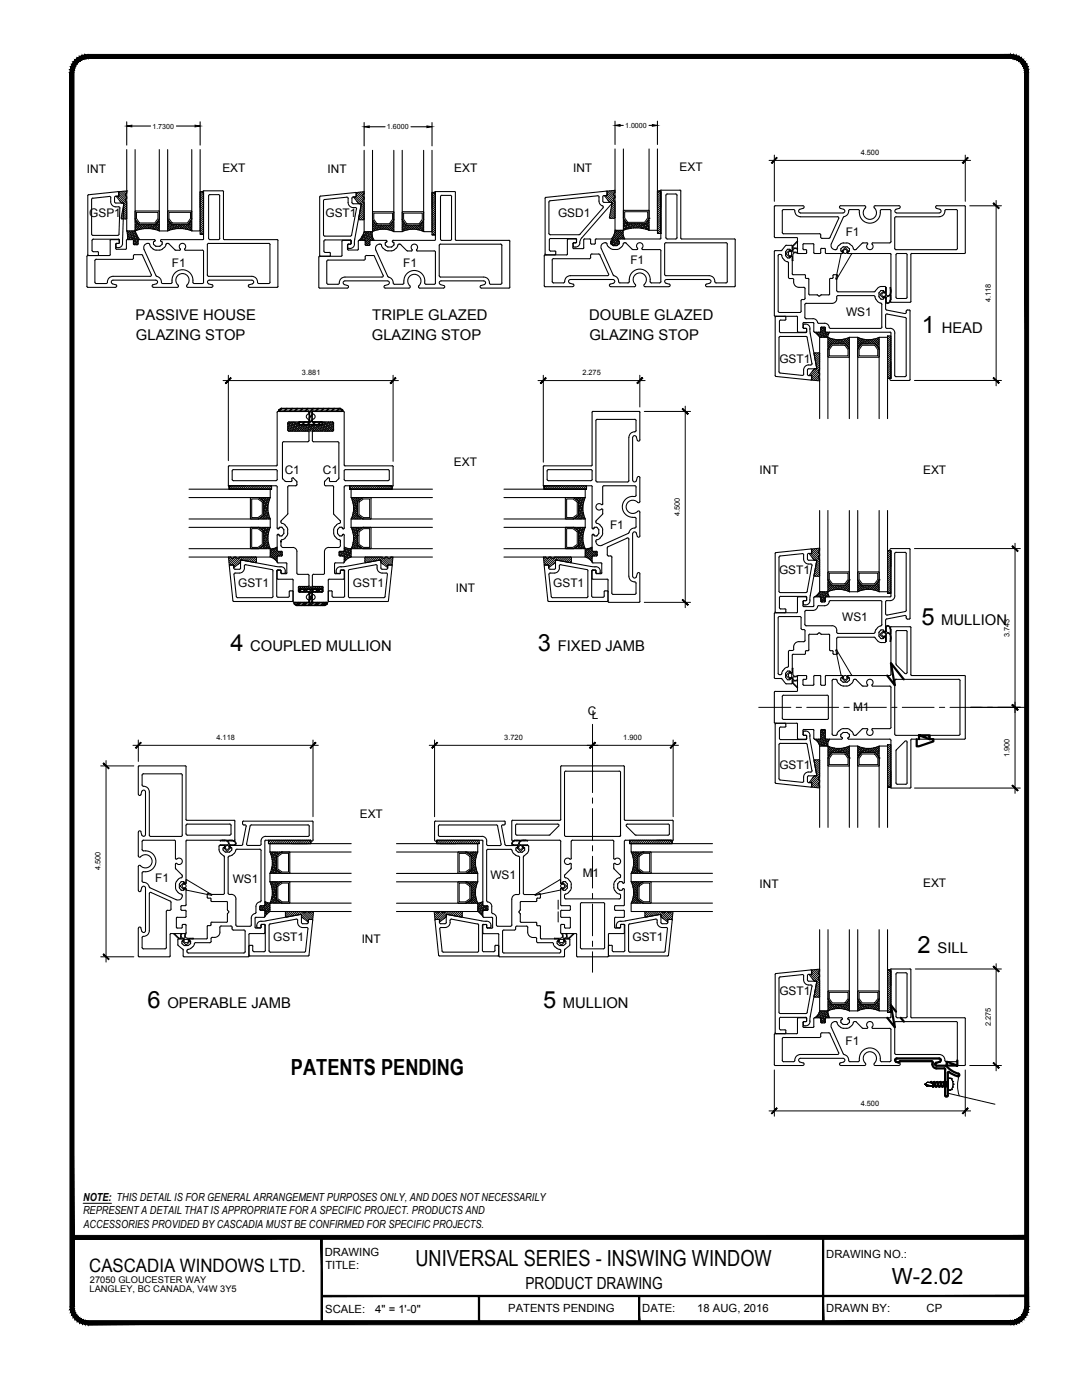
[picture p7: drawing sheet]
<svg xmlns="http://www.w3.org/2000/svg" width="216mm" height="279mm" viewBox="0 0 216 279" stroke-linecap="round" stroke-linejoin="round" font-family="sans-serif">
<defs><g id="words">
<g font-size="4.7">
<text x="184" y="66.6">1</text>
<text x="183.8" y="124.8">5</text>
<text x="46" y="129.9">4</text>
<text x="107.4" y="129.9">3</text>
<text x="183.1" y="190.2">2</text>
<text x="29.5" y="201.2">6</text>
<text x="108.4" y="201.2">5</text>
</g>
<g font-size="4.4">
<text x="58.1" y="214.6">PATENTS PENDING</text>
<text x="82.9" y="252.7">UNIVERSAL SERIES - INSWING WINDOW</text>
<text x="178" y="256.2">W-2.02</text>
</g>
<text font-size="3.7" x="17.8" y="253.8">CASCADIA WINDOWS LTD.</text>
<text font-size="3.3" x="104.8" y="257.3">PRODUCT DRAWING</text>
<g font-size="3">
<text x="27.1" y="63.9">PASSIVE HOUSE</text>
<text x="74.3" y="63.9">TRIPLE GLAZED</text>
<text x="117.6" y="63.9">DOUBLE GLAZED</text>
<text x="27.1" y="67.9">GLAZING STOP</text>
<text x="74.2" y="67.9">GLAZING STOP</text>
<text x="117.6" y="67.9">GLAZING STOP</text>
<text x="187.9" y="66.6">HEAD</text>
<text x="187.8" y="124.8">MULLION</text>
<text x="49.9" y="129.9">COUPLED MULLION</text>
<text x="111.3" y="129.9">FIXED JAMB</text>
<text x="187.1" y="190.2">SILL</text>
<text x="33.4" y="201.2">OPERABLE JAMB</text>
<text x="112.3" y="201.2">MULLION</text>
</g>
<g font-size="2.4">
<text x="17.3" y="34.4">INT</text>
<text x="44.4" y="34.3">EXT</text>
<text x="65.4" y="34.4">INT</text>
<text x="90.6" y="34.3">EXT</text>
<text x="114.4" y="34.3">INT</text>
<text x="135.6" y="34.2">EXT</text>
<text x="17.8" y="43.4">GSP1</text>
<text x="65" y="43.4">GST1</text>
<text x="111.4" y="43.3">GSD1</text>
<text x="168.8" y="47.1">F1</text>
<text x="34.3" y="53.2">F1</text>
<text x="80.5" y="53.2">F1</text>
<text x="125.8" y="52.8">F1</text>
<text x="168.8" y="63.1">WS1</text>
<text x="155.5" y="72.4">GST1</text>
<text x="56.8" y="94.7">C1</text>
<text x="64.4" y="94.7">C1</text>
<text x="90.6" y="93">EXT</text>
<text x="151.6" y="94.7">INT</text>
<text x="184.2" y="94.5">EXT</text>
<text x="121.7" y="105.5">F1</text>
<text x="47.5" y="117.1">GST1</text>
<text x="70.4" y="117.2">GST1</text>
<text x="91" y="118.1">INT</text>
<text x="110.4" y="117.2">GST1</text>
<text x="155.4" y="114.6">GST1</text>
<text x="168.1" y="124">WS1</text>
<text x="117.3" y="142.7">C</text>
<text x="118.1" y="143.5">L</text>
<text x="170.2" y="141.9">M1</text>
<text x="155.5" y="153.4">GST1</text>
<text x="71.8" y="163.2">EXT</text>
<text x="31" y="176.1">F1</text>
<text x="46.4" y="176.2">WS1</text>
<text x="97.9" y="175.4">WS1</text>
<text x="116.3" y="174.9">M1</text>
<text x="151.6" y="177.2">INT</text>
<text x="184.2" y="177">EXT</text>
<text x="54.5" y="187.8">GST1</text>
<text x="72.2" y="188.3">INT</text>
<text x="126.2" y="187.9">GST1</text>
<text x="155.5" y="198.5">GST1</text>
<text x="168.7" y="208.5">F1</text>
</g>
<g font-size="2.2">
<text x="16.6" y="239.7">NOTE: THIS DETAIL IS FOR GENERAL ARRANGEMENT PURPOSES ONLY, AND DOES NOT NECESSARILY</text>
<text x="16.6" y="242.3">REPRESENT A DETAIL THAT IS APPROPRIATE FOR A SPECIFIC PROJECT. PRODUCTS AND</text>
<text x="16.7" y="245">ACCESSORIES PROVIDED BY CASCADIA MUST BE CONFIRMED FOR SPECIFIC PROJECTS.</text>
<text x="64.8" y="250.6">DRAWING</text>
<text x="164.9" y="251">DRAWING NO.:</text>
<text x="64.9" y="253.3">TITLE:</text>
<text x="64.9" y="261.9">SCALE:</text>
<text x="74.9" y="262">4&quot; = 1'-0&quot;</text>
<text x="101.4" y="261.8">PATENTS PENDING</text>
<text x="128.2" y="261.8">DATE:</text>
<text x="139.1" y="261.8">18 AUG, 2016</text>
<text x="164.9" y="261.8">DRAWN BY:</text>
<text x="184.9" y="261.8">CP</text>
</g>
<g font-size="1.8">
<text x="17.9" y="257.8">LANGLEY, BC CANADA, V4W 3Y5</text>
<text x="17.9" y="256">27050 GLOUCESTER WAY</text>
</g>
<g font-size="1.5">
<text x="171.7" y="30.9">4.500</text>
<text x="197.7" y="60.3" transform="rotate(-90 197.7 60.3)">4.118</text>
<text x="60.3" y="74.9">3.881</text>
<text x="116.2" y="74.9">2.275</text>
<text x="135.7" y="103" transform="rotate(-90 135.7 103)">4.500</text>
<text x="201.5" y="127.2" transform="rotate(-90 201.5 127.2)">3.743</text>
<text x="43.2" y="147.7">4.118</text>
<text x="100.6" y="147.7">3.720</text>
<text x="124.4" y="147.7">1.900</text>
<text x="201.5" y="151.1" transform="rotate(-90 201.5 151.1)">1.900</text>
<text x="20.1" y="173.7" transform="rotate(-90 20.1 173.7)">4.500</text>
<text x="197.7" y="204.9" transform="rotate(-90 197.7 204.9)">2.275</text>
<text x="171.7" y="220.6">4.500</text>
</g>
<g font-size="1.4">
<text x="30.4" y="25.7">1.7300</text>
<text x="77.2" y="25.8">1.6000</text>
<text x="124.7" y="25.5">1.0000</text>
</g>
</g></defs>
<!-- layer: GASKET -->
<g fill="none" stroke="#000" stroke-width=".2">
<path d="M23.4 39.2l1.9 1.8M23.7 38.6l1.3 1.3M23.7 39l-.2 .2h-.3l1.1 1.3-.5-.5M23.8 38.3l1.4 1.4-.2 .1M24.1 38.2l1.2 1.2M24.5 38.2l.6 .5M24.9 38.1l.4 .4M25 39.8l.1 .4h.2v3.3l-.9-.9M25.2 39.7l.1-.5a.37 .37 0 0 1-.3-.4 .37 .37 0 0 1 .3-.3v-.4l-1.6 .2v.7l1.6 1.6M25.3 38.1h.1M40 38.3l-.1 .1M40.5 38.3l-.6 .5"/>
<path d="M40.6 38.3v8.4v-8.4h-.7v8.4h.7h-.7l.7-.6M40.6 38.5l-.7 .7M40.6 39l-.7 .6M40.6 39.4l-.7 .6M40.6 39.8l-.7 .7M70.8 39.3l1.9 1.9M70.9 39.3h-.4l1.2 1.4M71 39.2l1.7 1.6M71.1 39.1v-.7l1.6-.1-.1 .4-.2 .1v.3M71.1 38.8l1.3 1.3M71.1 39.1l-.2 .2M71.1 38.4l1.4 1.4-.1 .2"/>
<path d="M71.5 38.4l1.2 1.1M71.9 38.3l.5 .6M72.3 38.3l.3 .4M72.4 40l.1 .3 .2 .1v3.3M72.4 39.1l.3 .2-.2 .5M72.6 38.3h.1M86.3 38.4l-.1 .1M86.7 38.4l-.5 .5M86.9 38.4v8.5v-8.5h-.7v8.5h.7h-.7M86.9 38.7l-.7 .7M86.9 39.1l-.7 .7M86.9 39.5l-.7 .7"/>
<path d="M86.9 39.9l-.7 .7M120.8 39l1.9 1.9M121.1 38.9l1.6 1.6M121.1 38.5l1.4 1.3M121.2 38.9l-.2 .1h-.4l1.2 1.4M121.2 38.1l1.4 1.5 .1-.2-.1-.4M121.2 39.9l.6 .5M121.6 38.1l1.1 1.2M121.9 38.1l.6 .5M122.3 38l.4 .4M122.6 38.5l-.1 .4 .1 .1M122.6 39.5l-.1 .4 .1 .2"/>
<path d="M122.7 38h.1M122.7 38.3v-.3l-1.6 .1v.8M122.7 38.3l-.1 .2M131.3 38.1l-.1 .1M131.7 38.1l-.5 .6M131.9 38.1v8.5v-8.5h-.7v8.5h.7h-.7l.7-.7M131.9 38.4l-.7 .7M131.9 38.8l-.7 .7M131.9 39.3l-.7 .6M131.9 39.7l-.7 .6M24.2 43.5l.1 .2M24.2 43.3l.4 .4"/>
<path d="M24.3 43l.7 .7M24.3 40.5h.3l.1 .2-.5 2.8M24.4 42.3l.9 .8M24.5 41.9l.8 .8M24.5 41.5l.8 .8M24.6 41.2l.7 .7M24.7 40.8l.6 .7M25.3 43.5l-.2 .2h-.8M39.9 41.4v-3.1h.7v3.1l-.7 .7M40.6 40.2l-.7 .7M40.6 40.6l-.7 .7M40.6 41l-.7 .7"/>
<path d="M40.6 41.9l-.7 .7M40.6 42.3l-.7 .7M40.6 42.7l-.7 .7M40.6 43.1l-.7 .7M40.6 43.5l-.7 .7M40.6 44l-.7 .6M40.6 44.4l-.7 .7M40.6 44.8l-.7 .7M40.6 45.2l-.7 .7M40.6 45.6l-.7 .7M40.6 46.5l-.2 .2M71.2 40.1l.5 .6"/>
<path d="M71.6 43.5l.4 .4M71.6 43.1l.8 .8M71.7 40.7l.4 .1-.6 2.9 .2 .2h.8l.2-.2M71.7 42.8l1 .9M71.8 42.4l.9 .9M71.8 42l.9 .9M71.9 41.7l.8 .7M72 41.3l.7 .7M72 41l.7 .6M86.2 41.6v-3.2h.7v3.2M86.9 40.4l-.7 .6M86.9 40.8l-.7 .7"/>
<path d="M86.9 41.2l-.7 .7M86.9 41.6l-.7 .7M86.9 42l-.7 .7M86.9 42.4l-.7 .7M86.9 42.9l-.7 .6M86.9 43.3l-.7 .7M86.9 43.7l-.7 .7M86.9 44.1l-.7 .7M86.9 44.5l-.7 .7M86.9 45l-.7 .6M86.9 45.4l-.7 .7M86.9 45.8l-.7 .7"/>
<path d="M86.9 46.2l-.7 .7M86.9 46.6l-.3 .3M121.6 43.2l.4 .4M121.7 42.8l.7 .8M121.7 40.4h.3M121.8 42.5l.9 .9M121.8 42.1l.9 .9M121.9 41.8l.8 .8M122 41.4l.7 .8M122 40.4l.1 .2M122 41.1l.7 .6M122.1 40.7l.6 .6"/>
<path d="M122.1 40.6l-.5 2.9 1 .1 .1-.2M122.6 40.1l.1 3.3M131.2 41.3v-3.2h.7v3.2M131.9 40.1l-.7 .7M131.9 40.5l-.7 .7M131.9 40.9l-.7 .7M131.9 41.3l-.7 .7M131.9 41.7l-.7 .7M131.9 42.2l-.7 .6M131.9 42.6l-.7 .7M131.9 43l-.7 .7M131.9 43.4l-.7 .7"/>
<path d="M131.9 43.8l-.7 .7M131.9 44.3l-.7 .6M131.9 44.7l-.7 .7M131.9 45.1l-.7 .7M131.9 45.5l-.7 .7M131.9 46.4l-.3 .2M157.6 50.2h.2M157.6 50.2a.43 .43 0 0 0-.3 .6 .43 .43 0 0 0 .7 .1l-.2-.7M158.2 49.4l.2 .1 .7 .1v.1M158.2 49.3v.1M158.6 49.6l.4 .1M158.6 49.6l-.3 .2v.5a.58 .58 0 0 1 .8 .3l-.4-.2a.44 .44 0 0 0-.5 .5v1.2l-.2-1"/>
<path d="M159 48.2l-.9 .9v1l-.5-.1v-.1l-.8 .7 .8 .8v-.2l.4-.1M159 48.2h.2l-.9 .8-.1 .3M167.8 50.7l-1 4.9 .2 .1M168.2 50.5l-.1-.3h-.1l.6-.8 .7 .8h-.2v.3M168.2 50.5l-.4 .2M169 50.1a.39 .39 0 0 0-.5-.3 .39 .39 0 0 0-.1 .6 .39 .39 0 0 0 .6-.1v-.2M169.1 50.5l.8 .2-2.9 5M161.8 74.9l.2 .2v.7l1.5 .2v-.3M162.4 73.7l-1 1.3h.4M162.6 70.4h.8M162.6 70.4l-.2 .2 .6 2.8M162.6 73.6l-.2 .1"/>
<path d="M162.6 73.6l-.5 .5M162.8 70.4l-.3 .4M163 73.4l-.1 .2h-.3M163.3 70.4l-.8 .8M163.3 75.4l-.5 .5M163.3 74.2l-1.3 1.3M163.4 70.4l.2 .2M163.4 74.5l-1.4 1.4M163.4 75.5l.2 .1M163.4 74.4l.1 .2v.4M163.5 74.9l-.2 .2 .1 .4M163.5 76h.1"/>
<path d="M163.5 75.6l-.4 .4M163.5 70.6v3.3l-.2 .2 .1 .3M163.5 74.7l-1.1 1.2M163.5 73.5l-1.6 1.6M163.5 73.1l-1.8 1.9M163.5 72.7l-.6 .6M163.5 72.2l-.7 .7M163.5 71.8l-.7 .8M163.5 71.4l-.8 .8M163.5 71l-.8 .9M163.5 70.6l-.9 .9M177.1 67v8.5v-8.5h.7v8.5h-.7h.7"/>
<path d="M177.1 71.7v3.1M177.1 75.5h.7M177.4 67l-.3 .3M177.8 72.3v3.2M177.8 67.1l-.7 .7M177.8 67.5l-.7 .7M177.8 67.9l-.7 .7M177.8 68.4l-.7 .6M177.8 68.8l-.7 .6M177.8 69.2l-.7 .7M177.8 69.6l-.7 .7M177.8 70l-.7 .7"/>
<path d="M177.8 70.4l-.7 .7M177.8 70.9l-.7 .6M177.8 71.3l-.7 .7M177.8 71.7l-.7 .7M177.8 72.1l-.7 .7M177.8 72.5l-.7 .7M177.8 72.9l-.7 .7M177.8 73.4l-.7 .6M177.8 73.8l-.7 .7M177.8 74.2l-.7 .7M177.8 74.6l-.7 .7M177.8 75l-.5 .5"/>
<path d="M177.8 75.5h-.1M45.7 97v.6v-.6h8.5v.6h-8.5h8.5M45.8 97h-.1M46.2 97l-.5 .4M46.6 97l-.7 .6M47 97l-.7 .6M47.4 97l-.6 .6M47.9 97l-.7 .6M48.3 97l-.7 .6M48.7 97l-.7 .6M48.9 97h-3.2v.6h3.2l.6-.6M49.1 97l-.7 .6"/>
<path d="M50 97l-.7 .6M50.4 97l-.7 .6M50.8 97l-.7 .6M51.2 97l-.7 .6M51.6 97l-.6 .6M52.1 97l-.7 .6M52.5 97l-.7 .6M52.9 97l-.7 .6M53.3 97l-.7 .6M53.7 97l-.6 .6M54.2 97l-.7 .6M54.2 97.3l-.3 .3"/>
<path d="M69.8 97v.6v-.6h8.4v.6h-8.4h8.4M70.2 97l-.4 .4M70.6 97l-.6 .6M71.1 97l-.7 .6M71.5 97l-.7 .6M71.9 97l-.7 .6M72.3 97l-.7 .6M72.7 97l-.6 .6M73.2 97l-.7 .6M73.6 97l-.7 .6M74 97l-.7 .6M74.4 97l-.7 .6"/>
<path d="M74.8 97l-.6 .6M75.1 97h3.1v.6h-3.1M75.3 97l-.7 .6M75.7 97l-.7 .6M76.1 97l-.7 .6M76.5 97l-.7 .6M76.9 97l-.6 .6M77.4 97l-.7 .6M77.8 97l-.7 .6M78.2 97l-.7 .6M78.2 97.3l-.3 .3M108.6 97v.6v-.6h8.4v.6h-8.4h8.4"/>
<path d="M109 97l-.4 .4M109.4 97l-.6 .6M109.9 97l-.7 .6M110.3 97l-.7 .6M110.7 97l-.7 .6M111.1 97l-.6 .6M111.5 97l-.6 .6M111.8 97h-3.2v.6h3.2M112 97l-.7 .6M112.4 97l-.7 .6M112.8 97l-.7 .6M113.2 97l-.6 .6"/>
<path d="M113.6 97l-.6 .6M114.1 97l-.7 .6M114.5 97l-.7 .6M114.9 97l-.7 .6M115.3 97l-.6 .6M115.7 97l-.6 .6M116.2 97l-.7 .6M116.6 97l-.7 .6M117 97l-.7 .6M117 97.3l-.3 .3M45.6 111.2h.1M45.9 111.2h-.3l.2 1.6h.8v.5l1.4-1.2"/>
<path d="M46 111.2l.1 .1M46 111.2l-.4 .4M46.1 111.3l.2 .1M46.2 111.4l-.5 .6M46.9 111.2l-1.2 1.1M47 111.2h-.4v.2h-.3M47 111.2l.2 .1M47.4 111.4l-1.3 1.4M47.7 111.2l-.2 .2-.3-.1-1.5 1.4M48.1 111.2l-1.6 1.6M48.2 111.7l-.7 1M48.5 111.2l-1.9 1.9"/>
<path d="M48.9 111.2l-.6 .6M49.4 111.2l-.7 .7M49.8 111.2l-.8 .7M50.2 111.2l-.8 .8M50.6 111.2l-.9 .9M51 111.2l-3.3 .1M51 111.2l.2 .1-.1 1-2.9-.5M51 111.2l-.9 .9M51.2 111.4l-.8 .8M51.2 111.9l-.4 .4M72.8 111.4l.7 .8M72.8 111.9l.4 .4"/>
<path d="M73 111.2l.9 .9M73 111.2h3.3l.2 .2 .3-.1M73 111.2l-.2 .1v.8M73.4 111.2l.8 .9M73.8 111.2l.8 .8M74.2 111.2l.8 .7M74.6 111.2l.7 .7M75 111.2l.7 .6M75.5 111.2l1.9 1.9M75.8 111.8l-2.8 .5-.2-.2M75.8 111.7l.2 .1v.3M75.9 111.2l1.6 1.6"/>
<path d="M76 112.1l.5 .6M76.6 111.4l1.3 1.4M76.8 111.3l1.4 1.4M77 111.2h.4l.1 .2 .4-.1M77 111.2l-.2 .1M77.1 111.2l1.2 1.1M77.8 111.4l.5 .6M78 111.2l.4 .4M78.1 111.2h.3l-.2 1.6h-.8v.5l-1.4-1.2M78.1 111.2l-.2 .1M78.4 111.2h.1M108.4 111.2h.1"/>
<path d="M108.8 111.2h-.4l.2 1.6h.7M108.8 111.2l.2 .1M108.9 111.2l-.4 .4M108.9 111.3l.4 .1M109 111.4l-.5 .6M109.7 111.2l-1.2 1.1M109.8 111.2h-.3l-.2 .2M109.9 111.2l.1 .1M110.2 111.4l-.2-.1-1.4 1.4M110.3 111.4l-1.4 1.4M110.8 112.1l-.5 .6M110.9 111.2l-1.6 1.5 .2 .2v.4l1.4-1.2"/>
<path d="M111.1 111.7l-.2 .1-.1 .3M111.4 111.2l-1.9 1.9M111.8 111.2l-.6 .6M112.2 111.2l-.7 .7M112.6 111.2l-.7 .7M113 111.2l-.8 .8M113.4 111.2l-.8 .9M113.8 111.2h-3.3v.2h-.3M113.9 111.2l.1 .1-.1 1-2.9-.5M113.9 111.2l-1 .9M114 111.4l-.7 .8M114 111.9l-.4 .4"/>
<path d="M161.7 110.5l1.8 1.8M161.8 110.5h-.4l1.2 1.3M161.9 110.3l1.6 1.6M162 109.9l1.3 1.3M162 109.6l1.4 1.3-.1 .4 .2 .2v3.3M162.1 111.3l.5 .5M162.4 109.5l1.1 1.2M162.5 114.6l.3 .4M162.5 114.2l.8 .8M162.6 111.8l.4 .1-.6 3 .2 .1h.8l.2-.2M162.6 113.9l.9 .9M162.7 113.5l.8 .9"/>
<path d="M162.7 113.2l.8 .8M162.8 109.5l.5 .5M162.8 112.8l.7 .8M162.8 112.5l.7 .7M162.9 112.1l.6 .7M163.1 109.4l.4 .4M163.3 110.1l.2-.2v-.5l-1.5 .2v.7l-.2 .2M163.3 110.1v.3l.2 .1-.1 .5M163.5 109.4h.1M177.1 110.6v3.2M177.4 109.9l-.3 .3M177.8 113.1v-3.2h-.7v8.5v-8.5h.7v8.5h-.7h.7"/>
<path d="M177.8 110l-.7 .6M177.8 110.4l-.7 .7M177.8 110.8l-.7 .7M177.8 111.2l-.7 .7M177.8 111.6l-.7 .7M177.8 112.1l-.7 .6M177.8 112.5l-.7 .7M177.8 112.9l-.7 .7M177.8 113.3l-.7 .7M177.8 113.7l-.7 .7M177.8 114.2l-.7 .6M177.8 114.6l-.7 .7"/>
<path d="M177.8 115l-.7 .7M177.8 115.4l-.7 .7M177.8 115.8l-.7 .7M177.8 116.3l-.7 .6M177.8 116.7l-.7 .7M177.8 117.1l-.7 .7M177.8 117.5l-.7 .7M177.8 117.9l-.5 .5M177.8 118.3l-.1 .1M157.3 134.7v.2M157.3 134.9a.35 .35 0 0 0 .5 .3M157.8 134.4a.35 .35 0 0 0-.5 .3"/>
<path d="M157.9 134.4l.1 .6-.1 .2M158 134.3l-.4-.1v-.2l-.8 .8 .8 .8v-.2l.4-.1M158 135.3l.1 .1M158.1 135.4v.9l1 .9-.9-1.1M158.1 133.4l-.1 .9M158.1 133.4h.1M158.2 133.4v1.1a.67 .67 0 0 0 1 .4l-.3 .2h-.6l-.1 .3M158.2 135.4a.64 .64 0 0 0 1 .3l-.3 .2h-.5l-.2 .1M158.2 136v.1M167 129.7l-.2 .1 1 4.9 .4 .2-.1 .4h-.1l.6 .7 .7-.7h-.2v-.5l.8-.1-2.9-5M168.3 135.1a.38 .38 0 0 0 .3 .5 .38 .38 0 0 0 .4-.3M168.3 135.1l.4-.3 .3 .3"/>
<path d="M169 135.1v.2M162 156.4v.7l1.5 .2-.1-.6M162.6 154.8l-1.2 1.4h.4M162.6 154.8l-.5 .5M162.8 151.6l-.3 .4M163.3 151.6l-.8 .8M163.3 156.4l.1 .3M163.3 155.4l-1.3 1.3M163.3 156.6l-.5 .6M163.4 155.7l-1.4 1.4M163.5 156.8l-.4 .4M163.5 154.7l-1.5 1.7-.2-.2"/>
<path d="M163.5 151.8v3.3l-.2 .1v.3l.2 .2v.5l-.2 .2M163.5 157.2v.1M163.5 156l-1.1 1.1M163.5 154.3l-1.8 1.9M163.5 153.9l-.6 .6M163.5 153.5l-.7 .7M163.5 153l-.7 .8M163.5 152.6l-.8 .8M163.5 152.2l-.8 .9M163.5 151.8l-.9 .9M163.6 151.8l-.2-.2-1 .1 .6 3-.4 .1M177.1 148.6v8.5v-8.5h.7v8.5h-.7h.7"/>
<path d="M177.4 148.6l-.3 .3M177.8 153.9v3.2h-.7M177.8 148.7l-.7 .6M177.8 149.1l-.7 .7M177.8 149.5l-.7 .7M177.8 149.9l-.7 .7M177.8 150.4l-.7 .6M177.8 150.8l-.7 .6M177.8 151.2l-.7 .7M177.8 151.6l-.7 .7M177.8 152l-.7 .7M177.8 152.4l-.7 .7"/>
<path d="M177.8 152.9l-.7 .6M177.8 153.3l-.7 .7M177.8 153.7l-.7 .7M177.8 154.1l-.7 .7M177.8 154.5l-.7 .7M177.8 154.9l-.7 .7M177.8 155.4l-.7 .6M177.8 155.8l-.7 .7M177.8 156.2l-.7 .7M177.8 156.6l-.5 .5M177.8 157l-.1 .1M36.9 177.2l.1-.1a.38 .38 0 0 0-.1-.6 .38 .38 0 0 0-.5 .3 .38 .38 0 0 0 .5 .4"/>
<path d="M37.1 177.6l.1 .1M37.1 176.3l.1-.8 5 3M37.1 177.3v.3M37.1 176.3h-.4v-.2l-.8 .7 .8 .7v-.2h.4M37.2 177.6l5 1.1v-.2M53.6 167.7v.7v-.7h8.4v.7h-8.4h8.4v-.7M54 167.7l-.4 .4M54.4 167.7l-.6 .7M54.9 167.7l-.7 .7M55.3 167.7l-.7 .7M55.7 167.7l-.7 .7M56.1 167.7l-.7 .7"/>
<path d="M56.5 167.7l-.6 .7M57 167.7l-.7 .7M57.4 167.7l-.7 .7M57.8 167.7l-.7 .7M58.2 168.4h3.2M58.2 167.7l-.7 .7M58.6 167.7l-.7 .7M59 167.7l-.6 .7M59.5 167.7l-.7 .7M59.9 167.7l-.7 .7M60.3 167.7l-.7 .7M60.7 167.7l-.7 .7"/>
<path d="M61.1 167.7l-.6 .7M61.6 167.7l-.7 .7M62 167.7l-.7 .7M62 168l-.3 .4M87.2 167.7v.7v-.7h8.4v.7h-8.4h8.4M87.6 167.7l-.4 .5M87.8 168.4h3.2M88 167.7l-.7 .7M88.4 167.7l-.7 .7M88.9 167.7l-.7 .7M89.3 167.7l-.7 .7M89.7 167.7l-.7 .7"/>
<path d="M90.1 167.7l-.7 .7M90.5 167.7l-.7 .7M90.9 167.7l-.6 .7M91.4 167.7l-.7 .7M91.8 167.7l-.7 .7M92.2 167.7l-.7 .7M92.6 167.7l-.7 .7M93 167.7l-.6 .7M93.5 167.7l-.7 .7M93.9 167.7l-.7 .7M94.3 167.7l-.7 .7M94.7 167.7l-.7 .7"/>
<path d="M95.1 167.7l-.6 .7M95.6 167.7l-.7 .7M95.6 168l-.3 .4M106.8 178.5l.1 .2M111.9 175.6v.7M111.9 177.3v.3M111.9 176.3l.1 .1M111.9 177.6l-5.1 1.1M111.9 175.6h-.2l-4.9 2.9M111.9 176.4l.4-.1v-.2l.8 .7-.8 .7v-.2h-.4M112 177.2l-.1 .1M112.1 177.2l-.1-.1a.38 .38 0 0 1 .1-.6 .38 .38 0 0 1 .5 .3 .38 .38 0 0 1-.5 .4"/>
<path d="M125.7 167.7v.7v-.7h8.4v.7h-8.4h8.4v-.7h-3.1M125.7 167.7h.1M126.1 167.7l-.4 .4M126.5 167.7l-.7 .7M127 167.7l-.7 .7M127.4 167.7l-.7 .7M127.8 167.7l-.7 .7M128.2 167.7l-.7 .7M128.6 167.7l-.7 .7M129 167.7l-.6 .7M129.5 167.7l-.7 .7M129.9 167.7l-.7 .7"/>
<path d="M130.3 167.7l-.7 .7M130.7 167.7l-.7 .7M131.1 167.7l-.6 .7M131.6 167.7l-.7 .7M132 167.7l-.7 .7M132.4 167.7l-.7 .7M132.8 167.7l-.7 .7M133.2 167.7l-.6 .7M133.7 167.7l-.7 .7M134.1 167.7l-.7 .7M134.1 168l-.3 .4M35.9 187.2h.1"/>
<path d="M36.2 186.4l-.1 .3a.48 .48 0 0 0 .5 .5M36.3 186.4l-.1-.1a.7 .7 0 0 0-.2 .9h-.3l-1-.9 1 1.1h.9M36.6 187.4v.4h-.2l.8 .8 .7-.8h-.2v-.4M36.7 187.6l.7-.1a.42 .42 0 0 1-.2 .7 .42 .42 0 0 1-.5-.6M36.9 187l-.1 .2h-.2M37.1 186.4l-.1 .3a.45 .45 0 0 0 .4 .5h1.1M37.1 186.4l-.1-.1-.1 .2v.5M38.5 187.2v.2h-.8M57 182.2l.7 .7M57 182.6l.4 .4M57.1 181.9l-.1 .2v.8l.1 .1 2.8-.5M57.5 181.9l.9 .9"/>
<path d="M57.9 181.9l.9 .8M58.4 181.9l.7 .8M58.8 181.9l.7 .7M59.2 181.9l.6 .6M59.6 181.9l1.9 1.9M60 182.5l.2 .1v.4l1.3 1v-.3l.2-.2M60 181.9l1.6 1.6M60.1 182.8l.6 .6M60.7 182.2l1.3 1.3M61 182l-.4 .2-.2-.3h-3.3l1 1M61.1 181.9h.4l.2 .3M61.2 181.9l-.2 .1 1.4 1.4"/>
<path d="M61.3 181.9l1.1 1.2M61.9 182.1l.6 .6M62.1 181.9l.4 .4M62.2 181.9h.4l-.2 1.6h-.7M62.2 181.9l-.2 .2-.3 .1M62.5 181.9h.1M86.6 181.9h.1M87 181.9h-.4l.2 1.6h.7M87 181.9l.2 .2 .3 .1M87.1 181.9l-.4 .4M87.2 182.2l-.5 .5M87.9 181.9l-1.1 1.2"/>
<path d="M88 181.9h-.3l-.2 .3M88.1 181.9a.36 .36 0 0 0 .3 .3 .36 .36 0 0 0 .3-.3h3.4l-1 1M88.2 182l-1.4 1.4M88.5 182.2l-1.4 1.3M89 182.9l-.5 .5M89.1 182.9l-1.4 1.1v-.3l-.2-.2M89.1 181.9l-1.5 1.6M89.3 182.5l-.2 .1-.1 .3M89.6 181.9l-1.9 1.9M90 181.9l-.6 .6M90.4 181.9l-.7 .7M90.8 181.9l-.7 .8"/>
<path d="M91.2 181.9l-.8 .8M91.7 181.9l-.9 .9M92.1 181.9l.2 .2-.2 .9-2.8-.5M92.2 182.2l-.7 .7M92.2 182.6l-.4 .4M110.7 187.2v.2h.8M111.6 187.8l.2 .3h.3M111.6 187.6l.7-.1 .2 .1M111.6 187.6v.2M112.2 186.9l-.4 .3h-1.1M112.2 186.3l.1 .7M112.2 186.3l-.1 .1 .1 .5"/>
<path d="M112.5 187.6v.2M112.5 187.8l-.4 .3M113 186.9l-.4 .3h-.2l-.1-.2M113.1 186.3v.8l.2 .1M113.1 186.3l-.2 .1 .1 .5M113.3 187.2h.1M113.6 187.1l.9-.8-1 1.1h-.9v.4h.2l-.8 .8-.8-.8h.3v-.4M113.6 187.1l-.3 .1M128.7 182.2l.7 .7M128.7 182.6l.4 .4M128.9 181.9l-.2 .2 .1 .9 2.9-.5M129.3 181.9l.8 .9"/>
<path d="M129.7 181.9l.8 .8M130.1 181.9l.7 .8M130.5 181.9l.7 .7M130.9 181.9l.6 .6M131.4 181.9l1.8 1.9M131.7 182.5l.2 .1v.4l1.3 1v-.3l.2-.2M131.8 181.9l1.6 1.6M131.9 182.8l.5 .6M132.4 182.2l1.4 1.3M132.7 182l-.4 .2-.1-.3h-3.3l.9 .9M132.9 181.9h.3l.2 .3M132.9 181.9l-.2 .1 1.4 1.4"/>
<path d="M133 181.9l1.2 1.2M133.7 182.1l.5 .6M133.9 181.9l.4 .4M133.9 181.9h.4l-.2 1.6h-.7M133.9 181.9l-.2 .2-.3 .1M134.3 181.9h.1M161.7 194.5l1.8 1.8M161.8 194.5h-.4l1.2 1.3M162 193.9l1.3 1.3M162 194.3l1.5 1.6M162 193.6l1.4 1.4-.1 .4 .2 .1v3.3M162.1 195.3l.5 .5"/>
<path d="M162.4 193.5l1.1 1.2M162.5 198.6l.3 .4M162.5 198.3l.8 .7M162.6 195.8l.4 .1-.6 3 1 .1 .2-.2M162.6 197.9l.9 .9M162.7 197.6l.8 .8M162.7 197.2l.8 .8M162.8 193.5l.5 .5M162.8 196.8l.7 .8M162.8 196.5l.7 .7M162.9 196.1l.6 .7M163.1 193.4l.4 .4"/>
<path d="M163.3 194.1v.3l.2 .1v.3M163.4 193.9l-.1 .2M163.4 193.9l.1-.5-1.5 .2v.7l-.2 .2M163.5 193.4h.1M163.6 194.8l-.2 .2M177.1 196.7v-3.1h.7v3.1M177.1 193.6v8.4v-8.4h.7v8.4h-.7h.7M177.4 193.6l-.3 .3M177.8 193.6l-.7 .7M177.8 194l-.7 .7M177.8 194.4l-.7 .7M177.8 194.9l-.7 .6"/>
<path d="M177.8 195.3l-.7 .7M177.8 195.7l-.7 .7M177.8 196.1l-.7 .7M177.8 196.5l-.7 .7M177.8 197l-.7 .6M177.8 197.4l-.7 .7M177.8 197.8l-.7 .7M177.8 198.2l-.7 .7M177.8 198.6l-.7 .7M177.8 199.1l-.7 .6M177.8 199.5l-.7 .7M177.8 199.9l-.7 .7"/>
<path d="M177.8 200.3l-.7 .7M177.8 200.7l-.7 .7M177.8 201.2l-.7 .6M177.8 201.6l-.5 .4M177.8 202h-.1"/>
</g>
<!-- layer: 0 -->
<g fill="none" stroke="#000" stroke-width=".2">
<path d="M27 44l.6 .6M27 44.4l1.3 1.3M27 44.7l1 1M27 45.1l.7 .7M27 45.5l.4 .4M27 45.9l.1 .1M27 43.8v.1M27.1 45.6l-.1 .2M27.1 44.1l-.1 .1M27.2 42.4h4.3v1.2l-.6 .9h-3.1l-.6-.9zM27.3 45l-.3 .4M27.3 44.2l-.1 .2"/>
<path d="M27.5 44.5l-.5 .5M27.7 44.7l-.1 .1M27.7 45.4l-.5 .5M27.8 44.8l.8 .8M27.9 44.9l-.5 .4M28.1 44.8l.9 .8M28.3 45.2l-.5 .5M28.4 44.8l-.4 .4M28.5 44.8l.9 .8M28.6 45.6h.1M28.7 44.8l-.2 .2M28.8 45l-.5 .5"/>
<path d="M28.9 44.8l.8 .8M29.1 44.8h.1M29.2 45.4l-.2 .2M29.3 44.8l.8 .8M29.4 44.9l-.5 .4M29.6 44.8l1 .9M29.8 45.2l-.4 .4M29.9 44.8l-.4 .4M30 44.8l1.1 1M30.3 44.8l-.3 .2M30.3 45l-.4 .5M30.4 44.8l1.3 1.2"/>
<path d="M30.6 44.8h.1M30.7 45.4l-.2 .3M30.8 44.8l1 .9M30.9 44.9l-.5 .4M31.1 44.7l.7 .7M31.1 45.8h.1M31.3 44.5l.5 .5M31.3 45.2l-.5 .5M31.4 44.2l.4 .4M31.5 44.7l-.5 .5M31.6 44l.2 .2M31.7 45.6l-.3 .3"/>
<path d="M31.7 44.1l-.5 .5M31.7 43.8h.1M31.8 45.9h.1M31.8 45.1l-.4 .4M31.8 44.8l-.2 .2M31.8 44.4h.1M33.5 44l.6 .6M33.5 44.4l1.3 1.3M33.5 44.7l1 1M33.5 45.1l.7 .7M33.5 45.5l.4 .4M33.5 45.9l.1 .1"/>
<path d="M33.5 43.8v.1M33.6 45.6l-.1 .2M33.6 44.1l-.1 .1M33.7 42.4h4.3v1.2l-.6 .9h-3.1l-.6-.9zM33.8 45l-.3 .4M33.8 44.2l-.1 .2M34 44.5l-.5 .5M34.2 45.4l-.5 .5M34.2 44.7l-.1 .1M34.2 44.8l.9 .8M34.3 44.9l-.4 .4M34.6 44.8l.9 .8"/>
<path d="M34.7 45.2l-.4 .5M34.8 44.8l-.3 .4M35 44.8l.8 .8M35.1 45.6h.1M35.2 44.8l-.2 .2M35.3 45l-.5 .5M35.4 44.8l.8 .8M35.6 44.8h.1M35.7 45.4l-.2 .2M35.8 44.8l.9 .8M35.9 44.9l-.5 .4M36.1 44.8l1 .9"/>
<path d="M36.3 45.2l-.4 .4M36.4 44.8l-.4 .4M36.5 44.8l1.1 1.1M36.6 45.6h.1M36.7 44.8l-.2 .2M36.8 45l-.4 .5M36.9 44.8l1.3 1.2M37.1 44.8h.1M37.2 45.4l-.3 .3M37.3 44.8l1 .9M37.4 44.9l-.5 .4M37.6 44.7l.7 .7"/>
<path d="M37.6 45.8h.1M37.7 44.5l.6 .5M37.8 45.2l-.5 .5M37.9 44.2l.4 .4M38 44.7l-.5 .5M38.1 44l.2 .2M38.2 45.6l-.3 .3M38.2 44.1l-.5 .5M38.2 43.8h.1M38.3 45.9h-.1M38.3 45.1l-.4 .4M38.3 44.8l-.2 .2"/>
<path d="M38.3 44.4h-.1M74.3 43.9l.2 .2M74.3 44.3l1.5 1.5 .2-.2M74.3 44.7l1.2 1.2M74.3 45l.9 .9M74.3 45.4l.6 .6M74.3 45.8l.3 .3M74.3 46.2h.1M74.3 43.8v.1M74.5 45.6l-.2 .1M74.5 44.1l-.2 .1M74.6 42.5h3.7v1.3l-.6 .8h-2.5l-.6-.8z"/>
<path d="M74.6 44.3v.1M74.7 45l-.4 .4M74.8 44.5l-.4 .4M74.9 46h-.1M75 45.4l-.4 .5M75.2 44.9l-.4 .4M75.3 44.9l.9 .9M75.4 45.8l-.1 .1M75.5 44.9l-.2 .2M75.6 45.2l-.4 .5M75.7 44.9l.8 .8M75.9 44.9h.1"/>
<path d="M76.1 44.9l.9 .9M76.2 45l-.5 .5M76.5 44.9l.9 .9M76.6 45.4l-.4 .3M76.7 44.9l-.4 .4M76.8 44.9l1.1 1.1M77.1 44.9l-.3 .2M77.1 45.2l-.4 .5M77.2 44.9l1.3 1.3M77.4 44.9h.1M77.5 45.6l-.2 .2M77.6 44.9l1 1"/>
<path d="M77.7 45l-.5 .5M77.9 44.8l.7 .7M78.1 44.6l.5 .5M78.1 45.4l-.5 .5M78.2 44.4l.4 .4M78.3 44.8l-.5 .5M78.4 44.2l.2 .2M78.5 45.8l-.3 .3M78.5 44.3l-.5 .4M78.5 43.9l.1 .1M78.6 46v.1M78.6 45.3l-.4 .4"/>
<path d="M78.6 44.9l-.2 .2M78.6 44.5h.1M80.3 43.9l.1 .2M80.3 44.3l1.5 1.5 .2-.2M80.3 44.7l1.1 1.2M80.3 45l.8 .9M80.3 45.4l.4 .6M80.3 45.8l.3 .3M80.3 46.2h.1M80.3 43.8v.1M80.4 45.6l-.1 .1M80.4 44.1l-.1 .1"/>
<path d="M80.5 42.5h3.8v1.3l-.7 .8h-2.5l-.6-.8zM80.6 44.3l-.1 .1M80.6 45l-.3 .4M80.7 44.5l-.4 .4M81 45.4l-.5 .5M81.1 44.9l-.4 .4M81.3 44.9l.8 .9M81.4 45.8l-.1 .1M81.5 44.9l-.2 .2M81.6 45.2l-.5 .5M81.7 44.9l.8 .8M81.8 44.9h.1"/>
<path d="M82 44.9l.9 .9M82.1 45l-.4 .5M82.4 44.9l.9 1M82.5 45.4l-.3 .4M82.6 44.9l-.4 .4M82.8 44.9l1 1.1M83 44.9l-.2 .2M83.1 45.2l-.5 .5M83.2 44.9l1.2 1.3M83.4 44.9h.1M83.5 45.6l-.3 .2M83.5 44.9l1 1"/>
<path d="M83.7 45l-.5 .5M83.8 44.8l.7 .7M84 44.6l.5 .5M84 45.4l-.4 .5M84.2 44.4l.3 .4M84.2 44.8l-.5 .5M84.3 44.2l.2 .2M84.4 45.8l-.3 .3M84.4 44.3l-.5 .4M84.5 43.9v.1M84.5 46v.1M84.5 45.3l-.4 .4"/>
<path d="M84.5 44.9l-.2 .2M84.5 44.5h.1M124.4 43.8l.6 .7M124.4 44.2l1.3 1.4M124.4 44.6l1 1M124.4 45l.7 .7M124.4 45.4l.4 .4M124.4 45.7l.1 .2M124.5 43.7l-.1 .1M124.5 45.5l-.1 .1M124.5 44l-.1 .1M124.6 42.3h4.6v1.2l-.6 .9h-3.3l-.7-.9z"/>
<path d="M124.7 44.9l-.3 .4M124.8 44.1l-.2 .2M124.9 44.4l-.5 .4M125.1 45.3l-.5 .5M125.1 44.6h-.1M125.2 44.6l.9 .9M125.3 44.8l-.5 .4M125.6 44.6l.8 .9M125.7 45.1l-.5 .5M125.8 44.6l-.4 .4M125.9 44.6l.9 .9M126 45.5h.1"/>
<path d="M126.1 44.6l-.1 .2M126.2 44.9l-.4 .5M126.3 44.6l.9 .9M126.5 44.6h.1M126.6 45.3l-.2 .2M126.7 44.6l.9 .9M126.8 44.8l-.5 .4M127.1 44.6l.9 1M127.2 45.1l-.4 .4M127.3 44.6l-.4 .4M127.5 44.6l1 1M127.7 44.6l-.2 .2"/>
<path d="M127.8 44.9l-.5 .5M127.8 44.6l1.2 1.2M128 44.6h.1M128.1 45.3l-.2 .2M128.2 44.6l1.3 1.3M128.3 44.8l-.5 .4M128.6 44.6l.9 1M128.7 45.1l-.5 .5M128.9 44.5l.6 .7M128.9 44.6l-.5 .4M129 44.3l.5 .5M129.1 45.5l-.2 .2"/>
<path d="M129.2 44.1l.3 .3M129.3 44.9l-.5 .5M129.3 43.8l.2 .2M129.5 43.6v.1M129.5 45.9h-.1M129.5 44.4l-.5 .4M129.5 43.6h.1M129.5 45.5l-.3 .3M129.5 45.1l-.1 .1M129.5 43.9l-.3 .4M176.5 59.1a.37 .37 0 0 1-.5-.2 .37 .37 0 0 1 .3-.5l.2 .1a.37 .37 0 0 1 .2 .3 .37 .37 0 0 1-.2 .3M176.7 58.3l.1-1 .1 1.5 .3 .2"/>
<path d="M176.7 59.3v.9M176.7 58.3h-.4v-.2l-.8 .7 .8 .7v-.2h.4M176.9 59.4v.8a.5 .5 0 0 0 .6 0 .5 .5 0 0 0 .1-.6M177.1 59.2l-.2 .2M177.6 59v.5M177.6 58.1v-.7a1.55 1.55 0 0 1-.2 1.7l-.3 .1M177.6 58.2l-.1 .7-.4 .1M177.7 58.1v.1M177.7 59.5v.1M177.7 59v1.1M177.7 58.9l-.1 .1M165.2 69.6h.1"/>
<path d="M165.2 69.2l.2 .2M165.2 68.8l.4 .4M165.2 68.4l.5 .5M165.2 68l.7 .7M165.2 67.7l1 .9M165.2 67.5h.1M165.2 69h.1M165.3 67.4l1.3 1.2M165.4 68.4l-.2 .3M165.6 67.5l-.3 .3M165.6 67.9l-.4 .4M165.8 68.8l-.5 .5"/>
<path d="M165.9 67.6l1.1 1M166 68.2l-.5 .5M166.1 68.9h2.5l.6 .9v1.2h-3.7v-1.2zM166.2 67.7l-.5 .4M166.4 68.6h.1M166.4 67.7l.9 .9M166.5 67.7l-.2 .3M166.6 68.1l-.5 .4M166.8 67.8l.9 .8M166.9 68.4l-.2 .2M167.1 67.9l-.4 .4M167.2 68.1l.4-.3 .9 .8"/>
<path d="M167.3 67.8l.8 .8M167.5 68.2l-.4 .4M167.9 68.6h.1M168 67.8l1.5 1.5M168 67.7l-.2 .3M168.1 68.1l-.5 .4M168.3 67.7l1.2 1.2M168.5 67.7l-.1 .1M168.5 68.4l-.2 .2M168.6 67.6l.9 .9M168.6 67.9l-.4 .4M168.9 67.5l.6 .6"/>
<path d="M169 67.5l-.1 .1M169 68.2l-.4 .4M169.2 67.4l.3 .3M169.2 67.7l-.4 .4M169.2 69.2h.1M169.3 69.5l.2 .1M169.4 68.6l-.4 .4M169.5 67.3v.1M169.5 69.7h.1M169.5 67.8l-.2 .2M169.5 68.2l-.4 .3M169.5 69.3l-.2 .2"/>
<path d="M171.1 69.6h.1M171.1 69.2l.3 .2M171.1 68.8l.4 .4M171.1 68.4l.6 .5M171.1 68l.7 .7M171.1 67.7l1 .9M171.2 67.5h-.1M171.2 69h-.1M171.2 67.4l1.3 1.2M171.4 68.4l-.3 .3M171.5 67.5l-.2 .3M171.5 67.9l-.4 .4"/>
<path d="M171.7 68.8l-.4 .5M171.8 67.6l1.1 1M171.9 68.2l-.4 .5M172 68.9h2.5l.6 .9v1.2h-3.7v-1.2zM172.1 67.7l-.4 .4M172.3 68.6h.1M172.4 67.7l.9 .9M172.4 67.7l-.2 .3M172.5 68.1l-.5 .4M172.8 67.8l.8 .8M172.9 68.4l-.2 .2M173.1 67.9l-.5 .4"/>
<path d="M173.2 67.8l.8 .8M173.5 68.2l-.4 .4M173.5 67.8l-.3 .3M173.6 67.8l.8 .8M173.8 68.6h.1M173.9 67.8l1.5 1.5M173.9 67.8l-.2 .2M174 68.1l-.5 .4M174.2 67.7l1.2 1.2M174.4 67.7l-.1 .1M174.4 68.4l-.2 .2M174.6 67.6l.8 .9"/>
<path d="M174.6 67.9l-.5 .4M174.9 67.5l.5 .6M174.9 67.5v.1M175 68.2l-.4 .4M175.1 67.4l.3 .3M175.2 67.7l-.5 .4M175.2 69.2h-.1M175.3 69.5l.1 .1M175.4 68.6l-.4 .4M175.4 67.3v.1M175.4 69.7h.1M175.4 67.8l-.1 .2"/>
<path d="M175.4 68.2l-.3 .3M175.4 69.3l-.1 .2M176.7 60.2l.1 .2M176.8 60.4l.3 .2M177.7 60.1l-.1 .3-.5 .2M50.2 99.6h1.3l.8 .6v2.5l-.8 .6h-1.3zM51.6 99.3h.1M51.6 99.3l.1 .1M51.9 99.3l-.1 .2M52 99.3l1.5 1.5M52.1 99.6h-.1M52.4 99.3l1.1 1.2"/>
<path d="M52.6 99.4l-.4 .4M52.7 99.3l.9 .9M53 99.7l-.4 .4M53.1 99.3l-.4 .4M53.1 99.3l.6 .5M53.5 99.3l-.2 .2M53.5 99.3l.3 .3M53.6 99.6l-.5 .4M53.9 99.3h.1M70.1 99.3h.1M70.4 99.6l.5 .4M70.5 99.3l-.3 .3"/>
<path d="M70.5 99.3l.2 .2M70.9 99.3l-.6 .5M70.9 99.3l.4 .4M71 99.7l.4 .4M71.2 99.3l-.8 .9M71.4 99.4l.4 .4M71.6 99.3l-1.1 1.2M71.9 99.6h.1M72 99.3l-1.5 1.5M72.1 99.3l.1 .1 .2-.1M72.4 99.3h.1M113.1 99.6h1.2l.9 .6v2.5l-.9 .6h-1.2z"/>
<path d="M114.4 99.3h.1M114.4 99.3l.2 .1M114.8 99.3l-.2 .2M114.8 99.3l1.5 1.5M114.9 99.6h-.1M115.2 99.3l1.2 1.2M115.5 99.4l-.4 .4M115.6 99.3l.9 .9M115.8 99.7l-.3 .4M115.9 99.3l-.3 .4M116 99.3l.6 .5M116.3 99.3l-.2 .2"/>
<path d="M116.3 99.3l.3 .3M116.4 99.6l-.5 .4M116.7 99.3h.1M50.2 105.5h1.3l.8 .6v2.5l-.8 .6h-1.3zM51.6 105.2h.1M51.6 105.2l.1 .2M51.6 109.5h.1M51.6 103.5l.1 .1M51.9 109.3l.2 .2M51.9 103.4l.2 .2M51.9 105.2l-.1 .2M52 105.2l1.5 1.6"/>
<path d="M52.1 105.5l-.1 .1M52.1 109.1l.4 .4M52.1 103.2l.4 .4M52.3 109.5h-.1M52.3 103.6h-.1M52.3 109l.5 .5M52.3 103l.5 .6M52.4 105.2l1.1 1.2M52.4 108.9l-.4 .5M52.4 103l-.4 .4M52.5 108.8l.7 .7M52.5 102.9l.7 .7"/>
<path d="M52.6 108.4h.1M52.6 106.8h.1M52.6 108.5l1 1M52.6 108.1l1.3 1.3M52.6 107.8l1.1 1M52.6 107.4l.9 .9M52.6 107l.9 .9M52.6 106.6l.9 .9M52.6 106.2l.9 .9M52.6 105.3l-.4 .4M52.6 102.6l1 1M52.6 102.2l1.3 1.3"/>
<path d="M52.6 101.8l1.1 1.1M52.6 101.4l.9 1M52.6 101.1l.9 .8M52.6 100.7l.8 .8M52.6 100.3l.9 .8M52.6 100.9h.1M52.6 102.4h.1M52.7 105.2l.9 .9M52.8 109.3l-.2 .2M52.8 107.8l-.2 .2M52.8 106.3l-.2 .2M52.8 103.4l-.2 .2"/>
<path d="M52.8 101.8l-.2 .3M52.8 100.3l-.2 .2M53 108.7l-.5 .5M53 107.2l-.4 .4M53 105.7l-.4 .4M53 102.8l-.5 .5M53 101.3l-.4 .4M53.1 105.2l-.4 .4M53.1 105.2l.6 .6M53.2 108.2l-.5 .4M53.2 106.6l-.5 .5M53.2 102.2l-.5 .5"/>
<path d="M53.2 100.7l-.5 .5M53.4 109.1l-.4 .4M53.4 107.6l-.5 .5M53.4 106.1l-.5 .4M53.4 103.2l-.4 .4M53.4 101.6l-.5 .5M53.4 100.1l-.5 .5M53.5 107.1l-.4 .4M53.5 105.2l-.2 .2M53.5 101.2l-.4 .4M53.5 100.8l-.2 .2M53.5 105.2l.3 .3"/>
<path d="M53.5 106.7l-.2 .2M53.5 108.2l-.2 .2M53.5 102.3l-.2 .2M53.6 108.5l-.5 .5M53.6 105.5l-.5 .5M53.6 102.6l-.5 .5M53.6 100.3l-.1 .1M53.6 106.3h-.1M53.7 105.7v.1M53.8 109.5h-.1M53.8 109.1l-.3 .3M53.8 103.6h-.1"/>
<path d="M53.8 103.2l-.3 .2M53.9 105.2v.1M70.1 105.2v.1M70.2 109.5h.1M70.2 109.1l.3 .3M70.2 103.6h.1M70.2 103.2l.3 .2M70.2 105.7l.1 .1M70.4 106.3h.1M70.4 105.5l.5 .5M70.4 108.5l.5 .5M70.4 102.6l.5 .5"/>
<path d="M70.4 100.3l.1 .1M70.5 108.2l.2 .2M70.5 105.2l-.3 .3M70.5 102.3l.2 .2M70.5 106.7l.2 .2M70.5 100.8l.2 .2M70.5 107.1l.4 .4M70.5 105.2l.2 .2M70.5 101.2l.4 .4M70.6 106.1l.5 .4M70.6 109.1l.4 .4M70.6 107.6l.5 .5"/>
<path d="M70.6 103.2l.4 .4M70.6 101.6l.5 .5M70.6 100.1l.5 .5M70.8 106.6l.5 .5M70.8 108.2l.5 .4M70.8 102.2l.5 .5M70.8 100.7l.5 .5M70.9 105.2l-.6 .6M70.9 105.2l.4 .4M71 107.2l.4 .4M71 108.7l.5 .5M71 105.7l.4 .4"/>
<path d="M71 102.8l.5 .5M71 101.3l.4 .4M71.2 106.3l.2 .2M71.2 109.3l.2 .2M71.2 107.8l.2 .2M71.2 103.4l.2 .2M71.2 101.8l.2 .3M71.2 100.3l.2 .2M71.2 105.2l-.8 .9M71.4 108.4h.1M71.4 106.8h.1M71.4 105.3l.4 .4"/>
<path d="M71.4 108.5l-1 1M71.4 108.1l-1.3 1.3M71.4 107.8l-1.1 1M71.4 107.4l-1 .9M71.4 107l-.9 .9M71.4 106.6l-.9 .9M71.4 106.2l-.9 .9M71.4 102.6l-1 1M71.4 102.2l-1.3 1.3M71.4 101.8l-1.1 1.1M71.4 101.4l-.9 1M71.4 101.1l-.9 .8"/>
<path d="M71.4 100.7l-.9 .8M71.4 100.3l-.9 .8M71.4 100.9h.1M71.4 102.4h.1M71.5 108.8l-.7 .7M71.5 102.9l-.7 .7M71.6 108.9l.4 .5M71.6 103l.4 .4M71.6 105.2l-1.2 1.2M71.6 106.1l.9-.6h1.3v3.7h-1.3l-.9-.6zM71.6 100.2l.9-.6h1.3v3.7h-1.3l-.9-.6zM71.7 109l-.5 .5"/>
<path d="M71.7 103l-.5 .6M71.7 109.5h.1M71.7 103.6h.1M71.9 109.1l-.4 .4M71.9 103.2l-.4 .4M71.9 105.5l.1 .1M72 105.2l-1.5 1.6M72.1 105.2l.1 .2M72.1 109.3l-.2 .2M72.1 103.4l-.2 .2M72.4 109.5h-.1M72.4 103.5l-.1 .1"/>
<path d="M72.4 105.2l-.2 .2M72.4 105.2h.1M113.1 105.5h1.2l.9 .6v2.5l-.9 .6h-1.2zM114.4 105.2h.1M114.4 105.2l.2 .2M114.5 109.5h.1M114.5 103.5v.1M114.7 109.3l.2 .2M114.7 103.4l.2 .2M114.8 105.2l-.2 .2M114.8 105.2l1.5 1.6M114.9 105.5l-.1 .1"/>
<path d="M114.9 109.1l.4 .4M114.9 103.2l.4 .4M115.1 109.5h.1M115.1 103.6h.1M115.1 109l.6 .5M115.1 103l.6 .6M115.2 105.2l1.2 1.2M115.3 108.9l-.5 .5M115.3 103l-.5 .4M115.4 108.8l.6 .7M115.4 102.9l.6 .7M115.5 108.5l.9 1"/>
<path d="M115.5 108.1l1.2 1.3M115.5 107.8l1 1M115.5 107.4l.9 .9M115.5 107l.8 .9M115.5 106.6l.8 .9M115.5 106.2l.8 .9M115.5 108.4h.1M115.5 106.8h.1M115.5 102.6l.9 1M115.5 102.2l1.2 1.3M115.5 101.8l1 1.1M115.5 101.4l.9 1"/>
<path d="M115.5 101.1l.8 .8M115.5 100.7l.8 .8M115.5 100.3l.8 .8M115.5 105.3l-.4 .4M115.5 102.4h.1M115.5 100.9h.1M115.6 105.2l.9 .9M115.7 109.3l-.2 .2M115.7 107.8l-.2 .2M115.7 106.3l-.2 .2M115.7 103.4l-.2 .2M115.7 101.8l-.2 .3"/>
<path d="M115.7 100.3l-.2 .2M115.8 108.7l-.4 .5M115.8 107.2l-.3 .4M115.8 105.7l-.3 .4M115.8 102.8l-.4 .5M115.8 101.3l-.3 .4M115.9 105.2l-.3 .4M116 105.2l.5 .6M116 108.2l-.4 .4M116 106.6l-.4 .5M116 102.2l-.4 .5M116 100.7l-.4 .5"/>
<path d="M116.2 109.1l-.4 .4M116.2 107.6l-.4 .5M116.2 106.1l-.4 .4M116.2 103.2l-.4 .4M116.2 101.6l-.4 .5M116.2 100.1l-.4 .5M116.3 107.1l-.4 .4M116.3 105.2l-.2 .2M116.3 101.2l-.4 .4M116.3 100.8l-.2 .2M116.3 105.2l.3 .3M116.3 106.7l-.2 .2"/>
<path d="M116.4 108.2l-.3 .2M116.4 102.3l-.3 .2M116.4 108.5l-.5 .5M116.4 105.5l-.5 .5M116.4 102.6l-.5 .5M116.4 100.3l-.1 .1M116.4 106.3h-.1M116.6 105.7l-.1 .1M116.6 109.5h.1M116.6 109.1l-.3 .3M116.6 103.6h.1M116.6 103.2l-.3 .2"/>
<path d="M116.7 105.2v.1M165.2 117.9h.1M165.2 117.1l.4 .4M165.2 116.8l.2 .2M165.2 116.4h.1M165.3 115.8l-.1 .1M165.3 117.7l.3 .2M165.3 116.1l.5 .5M165.4 116l-.2 .3M165.5 114.4h3.7v1.2l-.6 .9h-2.5l-.6-.9zM165.5 116.7l.5 .5M165.6 116.3l-.4 .3"/>
<path d="M165.7 117.3l.5 .4M165.7 116.5l-.5 .5M165.9 116.7l-.7 .7M166.1 116.9l.5 .5M166.2 116.8l-1 1M166.3 117.5l.2 .2M166.4 116.8h.1M166.6 116.8l-1.3 1.3M166.7 117.1l.4 .4M166.7 116.8l.2 .2M167 116.8l-1.1 1M167.1 116.8l.4 .4"/>
<path d="M167.3 116.8l-.9 .9M167.6 116.9l.5 .5M167.7 116.8l-.9 .9M167.8 117.5l.2 .2M167.9 116.8h.1M168.1 116.8l-.8 .8M168.2 117.1l.4 .4M168.3 116.8l.2 .2M168.4 117.7l.1 .1M168.5 116.8l-.9 .8-.4-.3M168.6 116.8l.4 .4M168.8 117.3l.4 .4"/>
<path d="M168.9 117.8l.1 .1M169 116.4l.4 .4M169.1 116.9l.4 .3M169.2 116.2h.1M169.3 115.9l.2 .2-1.5 1.6M169.3 117.5l.2 .1M169.5 115.7h.1M169.5 115.8l-.2 .1M169.5 116.5l-1.2 1.2M169.5 116.9l-.9 .9M169.5 117.3l-.6 .6M169.5 117.7l-.3 .3"/>
<path d="M169.5 118.1h.1M171.1 117.9h.1M171.1 117.1l.4 .4M171.1 116.8l.3 .2M171.1 116.4h.1M171.2 115.8l-.1 .1M171.3 117.7l.2 .2M171.3 116.1l.4 .5M171.4 116l-.3 .3M171.4 114.4h3.7v1.2l-.6 .9h-2.5l-.6-.9zM171.5 116.7l.4 .5M171.5 116.3l-.4 .3"/>
<path d="M171.7 117.3l.4 .4M171.7 116.5l-.6 .5M171.8 116.7l-.7 .7M172 116.9l.5 .5M172.1 116.8l-1 1M172.2 117.5l.2 .2M172.3 116.8h.1M172.5 116.8l-1.3 1.3M172.6 117.1l.5 .4M172.7 116.8l.2 .2M172.9 116.8l-1.1 1M173.1 116.8l.4 .4"/>
<path d="M173.2 117.3l.3 .3M173.3 116.8l-.9 .9M173.5 116.9l.5 .5M173.6 116.8l-.8 .9M173.7 117.5l.2 .2M173.8 116.8h.1M174 116.8l-.8 .8M174.1 117.1l.5 .4M174.2 116.8l.2 .2M174.3 117.7h.1M174.4 116.8l-.8 .8M174.6 116.8l.4 .4"/>
<path d="M174.7 117.3l.5 .4M174.9 117.8v.1M175 116.4l.4 .4M175.1 116.9l.3 .3M175.1 116.2h.1M175.3 115.9l.1 .2-1.5 1.6M175.3 117.5l.1 .1M175.4 115.7h.1M175.4 115.8l-.1 .1M175.4 116.5l-1.2 1.2M175.4 116.9l-.8 .9M175.4 117.3l-.5 .6"/>
<path d="M175.4 117.7l-.3 .3M175.4 118.1h.1M176.3 126.2l.2 .1M176.3 126.2a.38 .38 0 0 0-.3 .4 .38 .38 0 0 0 .3 .4l.3-.1M176.5 126.3l.2 .2-.1 .4M176.6 127l.1 .1M176.7 128h.2M176.7 125.3v.8M176.7 127.1v.9M176.7 126.1h-.4v-.2l-.8 .7 .8 .7v-.2l.3-.1M176.8 125a.53 .53 0 0 1 .5-.2 .53 .53 0 0 1 .4 .5M176.8 125l-.1 .2"/>
<path d="M176.9 125.1v.9l.2 .2M176.9 125.1a.53 .53 0 0 1 .6 .1 .53 .53 0 0 1 .1 .6M177.1 126.2a.73 .73 0 0 1 .7 .9M177.6 127.3v.2M177.6 125.9v.5M177.6 127.2a.53 .53 0 0 0-.1-.6 .53 .53 0 0 0-.6-.1v1.5M177.6 127.5v.5h.1M177.7 127.2v.1M177.7 125.8v.1M177.7 125.3v1.2l-.1-.1M177.8 127.5v.1M177.8 127.6l-.1 .4"/>
<path d="M177.8 127.1v.4M165.2 151.1l.1 .1M165.2 150.8l.2 .2M165.2 150.4l.4 .4M165.2 150l.5 .5M165.2 149.6l.7 .7M165.2 149.2l1 1M165.2 149.1h.1M165.2 150.6h.1M165.3 148.9l1.3 1.3M165.4 150l-.2 .2M165.6 149.1l-.3 .2"/>
<path d="M165.6 149.4l-.4 .4M165.8 150.4l-.5 .5M165.9 149.2l1.1 1M166 149.8l-.5 .5M166.1 150.5h2.5l.6 .9v1.2h-3.7v-1.2zM166.2 149.3l-.5 .4M166.4 150.2h.1M166.4 149.3l.9 .9M166.5 149.3l-.2 .2M166.6 149.6l-.5 .5M166.8 149.4l.9 .8M166.9 150l-.2 .2"/>
<path d="M167.1 149.4l-.4 .5M167.2 149.7l.4-.3 .9 .8M167.3 149.4l.8 .8M167.5 149.8l-.4 .4M167.9 150.2h.1M168 149.3l1.5 1.5M168 149.3l-.2 .2M168.1 149.6l-.5 .5M168.3 149.3l1.2 1.2M168.5 150l-.2 .2M168.5 149.3h-.1M168.6 149.2l.9 .9"/>
<path d="M168.6 149.4l-.4 .5M168.9 149.1l.6 .6M169 149.1h-.1M169 149.8l-.4 .4M169.2 149l.3 .3M169.2 149.3l-.4 .4M169.2 150.8h.1M169.3 151.1l.2 .1M169.4 150.2l-.4 .4M169.5 148.9h.1M169.5 151.3h.1M169.5 149.4l-.2 .1"/>
<path d="M169.5 149.8l-.4 .3M169.5 150.9l-.2 .2M171.1 151.1l.1 .1M171.1 150.8l.3 .2M171.1 150.4l.4 .4M171.1 150l.6 .5M171.1 149.6l.7 .7M171.1 149.2l1 1M171.2 149.1h-.1M171.2 150.6h-.1M171.2 148.9l1.3 1.3M171.4 150l-.3 .2"/>
<path d="M171.5 149.1l-.2 .2M171.5 149.4l-.4 .4M171.7 150.4l-.4 .5M171.8 149.2l1.1 1M171.9 149.8l-.4 .5M172 150.5h2.5l.7 .9v1.2h-3.8v-1.2zM172.1 149.3l-.4 .4M172.3 150.2h.1M172.4 149.3l.9 .9M172.4 149.3l-.2 .2M172.5 149.6l-.5 .5M172.8 149.4l.9 .8"/>
<path d="M172.9 150l-.2 .2M173.1 149.4l-.5 .5M173.2 149.4l.8 .8M173.5 149.8l-.4 .4M173.5 149.4l-.3 .3M173.6 149.4l.8 .8M173.8 150.2h.1M173.9 149.3l1.5 1.5M173.9 149.3l-.2 .2M174 149.6l-.5 .5M174.3 149.3l1.1 1.2M174.4 149.3h-.1"/>
<path d="M174.4 150l-.2 .2M174.6 149.2l.8 .9M174.6 149.4l-.5 .5M174.9 149.1l.5 .6M174.9 149.1h.1M175 149.8l-.4 .4M175.1 149l.3 .3M175.2 149.3l-.5 .4M175.2 150.8h-.1M175.3 151.1l.1 .1M175.4 150.2l-.4 .4M175.4 148.9h.1"/>
<path d="M175.4 151.3h.1M175.4 149.4l-.1 .1M175.4 149.8l-.3 .3M175.4 150.9l-.1 .2M44 168.6v.1l.9 .1M44.4 167.7l-.5 .1h.7M44.6 167.7h-.2M44.8 167.7h.5M44.8 167.8a.54 .54 0 0 1 .6 .2 .54 .54 0 0 1 .1 .6h-1.5M44.8 167.7h-.2M44.8 167.8h-.2M44.9 168.8l-.1 .4h-.2l.7 .7 .7-.7h-.2v-.4"/>
<path d="M45.1 168.8l-.1 .4a.4 .4 0 0 0 .3 .3 .4 .4 0 0 0 .4-.3M45.1 168.8l.2-.1 .3 .1M45.3 167.7l.7 .9M45.6 168.8l.1 .4M46 168.6h.7M46 167.8h-.5M46.2 167.8a.56 .56 0 0 1 .5 .2 .56 .56 0 0 1 .2 .5M46.2 167.8h-.2M46.7 167.7l.2 .2 .2 .5M46.7 167.7h-1.2v.2M46.7 168.7l-.9 .1M46.9 168.5l-.2 .1"/>
<path d="M47.1 168.4v.1l-.4 .2M53.9 176h.1M53.9 170v.1M54 179.8l.3 .3M54 174.3h.1M54 173.9l.3 .3M54.1 176.5h.1M54.1 170.5v.1M54.2 179.3l.5 .5M54.2 177l.1 .1M54.2 176.2l.5 .5M54.2 173.3l.5 .5"/>
<path d="M54.2 171.1h.1M54.2 170.3l.5 .5M54.3 179l.2 .2M54.3 173l.2 .2M54.3 176l-.3 .3M54.3 177.4l.2 .3M54.3 170l-.3 .3M54.3 171.5l.2 .2M54.3 177.9l.4 .3M54.3 176l.2 .1M54.3 170l.2 .2M54.4 179.8l.4 .4"/>
<path d="M54.4 178.3l.5 .5M54.4 176.8l.5 .5M54.4 173.9l.4 .4M54.4 172.4l.5 .5M54.4 170.9l.5 .4M54.6 178.9l.5 .5M54.6 177.4l.5 .4M54.6 173l.5 .4M54.6 171.4l.5 .5M54.6 176l-.5 .5M54.6 170l-.5 .6M54.7 176l.4 .3"/>
<path d="M54.7 170l.4 .4M54.8 179.5l.5 .4M54.8 177.9l.4 .4M54.8 176.4l.4 .4M54.8 173.5l.5 .5M54.8 172l.4 .4M54.8 170.5l.4 .4M55 178.5l.2 .2M55 177l.2 .2M55 174.1l.2 .2M55 172.6l.2 .2M55 171.1l.2 .1"/>
<path d="M55 176l-.8 .8M55 170l-.8 .9M55.2 171.6h.1M55.2 179.1h.1M55.2 177.6h.1M55.2 176l.4 .5M55.2 173.2h.1M55.2 170.1l.4 .4M55.2 179.3l-1 .9M55.2 178.9l-1.3 1.3M55.2 178.5l-1.1 1M55.2 178.1l-1 1"/>
<path d="M55.2 177.7l-.9 .9M55.2 177.4l-.9 .8M55.2 177l-.9 .8M55.2 173.3l-1 1M55.2 172.9l-1.3 1.3M55.2 172.6l-1.1 1M55.2 172.2l-1 .9M55.2 171.8l-.9 .9M55.2 171.4l-.9 .9M55.2 171l-.9 .9 .4 .4M55.3 179.6l-.7 .6M55.3 173.6l-.7 .7"/>
<path d="M55.3 179.6l.5 .5M55.3 173.7l.5 .5M55.4 176l-1.2 1.2M55.4 170l-1.2 1.2M55.4 176.9l.9-.7h1.3v3.8h-1.3l-.9-.6zM55.4 170.9l.9-.6h1.3v3.7h-1.3l-.9-.6zM55.5 179.7l-.6 .5M55.5 173.8l-.6 .5M55.5 174.3h.1M55.7 179.9l-.4 .3M55.7 173.9l-.4 .4M55.7 176.2l.1 .1"/>
<path d="M55.7 170.3l.1 .1M55.8 176l-1.5 1.5M55.8 170l-1.5 1.5M55.9 176l.1 .1M55.9 170l.1 .2M55.9 174.1l-.2 .2M56.1 174.3h.1M56.2 176l-.2 .1M56.2 170l-.2 .2M56.2 170h.1M56.2 176h.1M91.6 176.2h1.3l.9 .7v2.5l-.9 .6h-1.3z"/>
<path d="M91.6 170.3h1.3l.9 .6v2.5l-.9 .6h-1.3zM93 176h.1M93 170h.1M93 176l.1 .1M93 170l.1 .2M93 174.3h.1M93.3 174.1l.2 .2M93.3 176l-.1 .1M93.3 170l-.1 .2M93.4 176l1.5 1.5-.2 .2M93.4 170l1.5 1.5M93.5 176.2l-.1 .1"/>
<path d="M93.5 170.3l-.1 .1M93.5 179.9l.4 .4M93.5 173.9l.4 .4M93.7 174.3h-.1M93.7 179.7l.5 .6M93.7 173.8l.5 .5M93.8 176l1.1 1.2M93.8 170l1.1 1.2M93.8 179.7l-.4 .4M93.8 173.7l-.4 .5M93.9 179.6l.7 .7M93.9 173.6l.7 .7"/>
<path d="M94 179.3l1 1M94 178.9l1.3 1.3M94 178.5l1.1 1.1M94 178.1l.9 1M94 177.7l.9 .9M94 177.4l.9 .8M94 177l.9 .8M94 179.1h.1M94 177.6h.1M94 173.3l1 1M94 173l1.3 1.2M94 172.6l1.1 1"/>
<path d="M94 172.2l.9 .9M94 171.8l.9 .9M94 171.4l.9 .9M94 171.1l.9 .8M94 176.1l-.4 .4M94 173.2h.1M94 171.6h.1M94 170.1l-.4 .4M94.1 176l.9 .9M94.1 170l.9 .9M94.2 178.5l-.2 .2M94.2 177l-.2 .2"/>
<path d="M94.2 174.1l-.2 .2M94.2 172.6l-.2 .2M94.2 171.1l-.2 .2M94.4 179.5l-.5 .4M94.4 178l-.4 .3M94.4 176.4l-.4 .4M94.4 173.5l-.5 .5M94.4 172l-.4 .4M94.4 170.5l-.4 .4M94.5 176l-.4 .3M94.5 170l-.4 .4M94.5 176l.6 .6"/>
<path d="M94.5 170l.6 .5M94.6 178.9l-.5 .5M94.6 177.4l-.5 .4M94.6 173l-.5 .4M94.6 171.4l-.5 .5M94.7 176.1l.2-.1 .3 .3M94.7 170.2l.2-.2 .3 .3M94.8 179.9l-.4 .4M94.8 178.3l-.5 .5M94.8 176.8l-.5 .5M94.8 173.9l-.4 .4M94.8 172.4l-.5 .5"/>
<path d="M94.8 170.9l-.5 .5M94.9 177.9l-.4 .3M94.9 171.9l-.4 .4M94.9 171.5l-.2 .2M94.9 179l-.2 .2M94.9 173l-.2 .3M95 179.3l-.5 .5M95 177l-.1 .1M95 176.2l-.5 .5M95 173.3l-.5 .5M95 171.1l-.1 .1M95 170.3l-.5 .5"/>
<path d="M95.1 176.5h.1M95.2 179.9l-.3 .2M95.2 173.9l-.3 .3M95.2 174.3h.1M95.3 176h.1M95.3 170v.1M102.1 168.4l.2 .3M102.3 168.7h.2M102.3 168.5l.2 .1M102.5 167.7h1.2v.2M102.6 167.7l-.3 .2-.2 .5M103 167.8h.7"/>
<path d="M103 167.8a.56 .56 0 0 0-.5 .2 .56 .56 0 0 0-.2 .5M103.6 168.8a.39 .39 0 0 0 .1 .6 .39 .39 0 0 0 .5-.2l-.1-.4M103.6 168.8l.3-.1 .2 .1M103.9 167.7l-.3 .4-.2 .5h-.9M104 167.9l-.4 .4 .2 .3h1.4M104.3 167.7l1 .1h-1.3M104.3 167.7h-.4M105.2 168.6v.1h-.9v.5h.3l-.7 .7-.7-.7h.1l.1-.5h-.9M126 176h.1M126 170v.1M126.1 179.8l.3 .3M126.1 174.3h.1"/>
<path d="M126.1 173.9l.3 .3M126.1 176.5h.1M126.1 170.5l.1 .1M126.3 179.3l.5 .4M126.3 177l.1 .1M126.3 176.2l.5 .5M126.3 173.3l.5 .5M126.3 171.1h.1M126.3 170.3l.5 .5M126.4 176l-.3 .3M126.4 178.9l.2 .3M126.4 170l-.3 .3"/>
<path d="M126.4 173l.2 .2M126.4 177.4l.2 .3M126.4 177.9l.4 .3M126.4 176l.2 .1M126.4 170l.2 .2M126.5 179.8l.4 .4M126.5 178.3l.5 .5M126.5 176.8l.5 .5M126.5 173.9l.4 .4M126.5 172.4l.5 .5M126.5 170.9l.5 .4M126.7 178.9l.4 .5"/>
<path d="M126.7 177.4l.4 .4M126.7 172.9l.4 .5M126.7 171.4l.4 .5M126.7 176l-.5 .5M126.7 170l-.5 .6M126.8 176l.3 .3M126.8 170l.3 .4M126.9 179.5l.4 .4M126.9 177.9l.4 .4M126.9 176.4l.4 .4M126.9 173.5l.4 .5M126.9 172l.4 .4"/>
<path d="M126.9 170.5l.4 .4M127.1 178.5l.2 .2M127.1 177l.2 .2M127.1 174.1l.2 .2M127.1 172.6l.2 .2M127.1 171.1l.2 .1M127.1 176l-.8 .8M127.1 170l-.8 .9M127.2 179.1h.1M127.2 177.6h.1M127.2 176l.4 .4M127.2 173.1l.1 .1"/>
<path d="M127.2 171.6h.1M127.2 170.1l.4 .4M127.3 179.2l-1 1M127.3 178.9l-1.3 1.3M127.3 178.5l-1.1 1M127.3 178.1l-1 1M127.3 177.7l-.9 .9M127.3 177.4l-.9 .8M127.3 177l-.9 .8M127.3 173.3l-1 1M127.3 172.9l-1.3 1.3M127.3 172.6l-1.1 1"/>
<path d="M127.3 172.2l-1 .9M127.3 171.8l-.9 .9M127.3 171.4l-.9 .8M127.3 171l-.9 .9 .4 .4M127.4 179.5l-.7 .7M127.4 173.6l-.7 .7M127.4 179.6l.5 .5M127.4 173.7l.5 .5M127.5 176l-1.2 1.2M127.5 170l-1.2 1.2M127.5 176.9l.9-.7h1.2v3.8h-1.2l-.9-.6zM127.5 170.9l.9-.6h1.2v3.7h-1.2l-.9-.6z"/>
<path d="M127.6 179.7l-.6 .5M127.6 173.8l-.6 .5M127.6 174.3h.1M127.8 179.9l-.4 .3M127.8 173.9l-.4 .4M127.8 176.2l.1 .1M127.8 170.3h.1M127.9 176l-1.5 1.5M127.9 170l-1.5 1.5 .2 .2M127.9 176l.2 .1M127.9 170l.2 .2M128 174.1l-.2 .2"/>
<path d="M128.2 174.2v.1M128.3 176l-.2 .1M128.3 170l-.2 .2M128.3 176h.1M128.3 170h.1M54 180.2h.1M55 180l.2 .2M55.5 180.2h.1M55.9 180l-.2 .2M56.1 180.2h.1M93 180.2l.1 .1M93.3 180l.2 .3"/>
<path d="M93.7 180.2l-.1 .1M94.2 180.1l-.2 .2M95.2 180.2v.1M126.1 180.2h.1M127.1 180l.2 .2M127.6 180.2h.1M128 180l-.2 .2M128.2 180.2h.1M165.3 199.5h-.1M165.3 199.8l.5 .4M165.4 199.7l-.2 .2M165.5 198h3.7v1.3l-.6 .9h-2.5l-.6-.9z"/>
<path d="M165.6 199.9l-.4 .4M169.2 199.8v.1M169.3 199.6l.2 .2M169.5 199.4l-.2 .2M169.5 199.8l-1.5 1.5M169.5 199.4h.1M171.2 199.5h-.1M171.3 199.8l.4 .4M171.4 199.7l-.3 .2M171.4 198h3.8v1.3l-.7 .9h-2.5l-.6-.9zM171.5 199.9l-.4 .4M175.1 199.8l.1 .1"/>
<path d="M175.4 199.4l-.1 .2 .1 .2M175.4 199.8l-1.5 1.5M175.4 199.4h.1M165.2 201.6h.1M165.2 200.8l.4 .4M165.2 200.4l.2 .2M165.2 200v.1M165.3 201.3l.3 .3M165.5 200.3l.5 .5M165.7 200.9l.5 .5M165.7 200.1l-.5 .5M165.9 200.3l-.7 .7"/>
<path d="M166.1 200.5l.5 .5M166.2 200.4l-1 1M166.3 201.1l.2 .2M166.4 200.4h.1M166.6 200.4l-1.3 1.3M166.7 200.7l.4 .5M166.7 200.4l.2 .2M167 200.4l-1.1 1.1M167.1 200.4l.4 .4M167.3 200.4l-.9 1M167.6 200.5l.5 .5M167.7 200.4l-.9 .9"/>
<path d="M167.8 201.1l.2 .2M167.9 200.4h.1M168.1 200.4l-.8 .9M168.2 200.7l.4 .5M168.3 200.4l.2 .2M168.4 201.3l.1 .1M168.5 200.4l-.9 .9-.4-.4M168.6 200.4l.4 .4M168.8 200.9l.4 .5M168.9 201.5l.1 .1M169 200l.4 .4M169.1 200.5l.4 .4"/>
<path d="M169.3 201.1l.2 .2M169.5 200.2l-1.2 1.2M169.5 200.6l-.9 .8M169.5 200.9l-.6 .6M169.5 201.3l-.3 .3M169.5 201.7h.1M171.1 201.6h.1M171.1 200.8l.4 .4M171.1 200.4l.3 .2M171.1 200l.1 .1M171.3 201.3l.2 .3M171.5 200.3l.4 .5"/>
<path d="M171.7 200.9l.4 .5M171.7 200.1l-.6 .5M171.8 200.3l-.7 .7M172 200.5l.5 .5M172.1 200.4l-1 1M172.2 201.1l.2 .2M172.3 200.4h.1M172.5 200.4l-1.3 1.3M172.6 200.7l.5 .5M172.7 200.4l.2 .2M172.9 200.4l-1.1 1.1M173.1 200.4l.4 .4"/>
<path d="M173.2 200.9l.3 .4M173.3 200.4l-.9 .9M173.5 200.5l.5 .5M173.7 200.4l-.9 .9M173.7 201.1l.2 .2M173.8 200.4h.1M174 200.4l-.8 .9M174.1 200.7l.5 .5M174.2 200.4l.2 .2M174.3 201.3l.1 .1M174.4 200.4l-.8 .9M174.6 200.4l.4 .4"/>
<path d="M174.7 200.9l.5 .5M174.9 201.5v.1M175 200l.4 .4M175.1 200.5l.3 .4M175.3 201.1l.1 .2M175.4 200.2l-1.1 1.2M175.4 200.6l-.8 .8M175.4 200.9l-.5 .6M175.4 201.3l-.3 .3M175.4 201.7h.1M184.5 216.4l1.5 .3 .1 .2-.2-.1h-1zM184.5 216.4h.1"/>
<path d="M184.5 216.4l.5-.4h.6l.1-.2 .2 .2h.3l.2-.2 .1 .2h.4l.1-.2 .1 .2h.4l.1-.2 .2 .2h.3l.1-.2 .2 .2h.3l.3 .8h-.3l-.1 .1-.2-.1h-.3l-.1 .1-.2-.1h-.4v.1l-.3-.1h-.3l-.1 .1-.5-.1-.1 .1-.2-.1h-1zM184.6 216.4h.1M184.6 216.4l.4-.4h.6l.1-.2 .4 .5v.2l-.3 .2zM184.7 216.5h.1M184.8 216.6h.1M184.8 216.7h.1M184.9 216.7h.1M184.9 216.8h.1M185 216h.1M185.2 216l.8 .2M185.6 216h.1M185.6 216v.1"/>
<path d="M185.7 215.8h.1M185.7 215.8l.2 .4M185.8 216.7h.1M185.9 216.7v.1M185.9 216.8h.1M185.9 216h.3l.3 .8h-.3l-.1 .1-.1-.2 .1-.4zM185.9 216h.1M186 216.2h.1M186 216.7h.1M186.1 216.6l.1 .2M186.1 216.9h.1M186.1 216.5h.1"/>
<path d="M186.1 216.3h.1M186.2 216.8h.1M186.2 216h.1M186.4 215.8l.3 1.1-.2-.1-.3-.8zM186.4 215.8l.4 1-.1 .1zM186.4 215.8h.1M186.5 216.8h.1M186.5 216h.4l.2 .8h-.3zM186.5 216h.1M186.7 216.9h.1M186.8 216.8h.1M186.9 216h.1"/>
<path d="M187 215.8l.1 .2 .3 .9zM187 215.8l.4 1.1-.3-.1-.2-.8zM187 215.8h.1M187.1 216h.1M187.1 216.8h.1M187.1 216h.4l.3 .8h-.4zM187.4 216.9h.1M187.4 216.8h.1M187.5 216h.1M187.6 215.8l.5 1-.1 .1zM187.6 215.8h.1M187.6 215.8l.4 1.1-.2-.1-.3-.8z"/>
<path d="M187.8 216h.3l.3 .8h-.3zM187.8 216h.1M187.8 216.8h.1M188 216.9h.1M188.1 216.8h.1M188.1 216h.1M188.2 215.8l.4 1.1-.2-.1-.3-.8zM188.2 215.8l.5 1-.1 .1zM188.2 215.8h.1M188.4 216h.3l.3 .8h-.3zM188.4 216h.1M188.4 216.8h.1"/>
<path d="M188.6 216.9h.1M188.7 216.8h.1M188.7 216l.1-.2 .3 .9M188.7 216h.1M188.8 215.8l.2 .2M189 216.8h.1M189 216.8l.1 .1M189.1 216h-.1l.1 .4M189.1 215.3l.1-.1v2.4l-.1-.1zM189.1 215.3h.1M189.1 217.5h.1M189.1 215.3l.5-.1a1.51 1.51 0 0 1 0 2.4l-.5-.1z"/>
<path d="M189.2 215.2h.1M189.2 217.6h.1M189.2 215.2h.4a1.51 1.51 0 0 1 0 2.4h-.4zM189.6 215.2h.1M189.9 217.5h.1M189.9 215.3h.1M190.1 216.9h.1M190.1 215.8h.1M190.2 216.4h.1M16.6 240.1h5.6"/>
</g>
<g fill="none" stroke="#000" stroke-width=".21">
<path d="M25.3 29.9v16.2h1.7v-16.2M31.8 29.9v16.2M33.5 29.9v16.2M38.3 29.9v16.2h1.6v-16.2M72.7 30v16.2h1.6v-16.2M78.6 30v16.2h1.7v-16.2M84.5 30v16.2h1.7v-16.2M122.7 29.7v16.3h1.7v-16.3M129.5 29.7v16.3h1.7v-16.3M27 42.2l.1-.1h4.6l.1 .1M27 42.2v1.5M27 46.1a6.3 6.3 0 0 1 4.8 0"/>
<path d="M27 43.7l.8 1.1h3.2l.8-1.1M31.8 46.1h1.7M31.8 43.6v.1M33.5 43.6v.1M33.5 46.1a6.3 6.3 0 0 1 4.8 0M33.5 43.7l.8 1.1h3.2l.7-1.1M38.1 42.1h-4.5l-.1 .1M38.1 42.1l.2 .1M38.3 42.2v1.5M74.3 46.2a5 5 0 0 1 4.3 0M74.4 43.9l.7 1M75.1 44.9h2.7"/>
<path d="M77.9 44.8l-.1 .1M78.6 43.9l-.7 1M78.6 42.4l-.1-.1h-4l-.2 .1 .1 1.5M78.6 43.8v.1M80.3 43.8v.1M80.3 46.2a5 5 0 0 1 4.2 0M80.3 43.9l.8 1M80.4 42.3h4l.2 .1-.1 1.5M80.4 42.3l-.1 .1M81.1 44.9h2.6M84.5 43.9l-.8 1M124.4 43.5l.7 1.1"/>
<path d="M124.4 46a7.1 7.1 0 0 1 5.1 0M124.5 42h4.9M124.5 42l-.1 .1v1.4M125.1 44.6h3.7M129.4 42l.1 .1M129.5 43.5l-.7 1.1M165.2 67.3a5 5 0 0 0 4.3 0M165.2 69.7v1.4l.1 .2h4.1l.1-.2M168.8 68.7l.7 1M168.8 68.7l-2.8-.1-.8 1.1M169.5 69.7h.1M171.1 71.1l.2 .2"/>
<path d="M171.2 67.3a5 5 0 0 0 4.2 0M171.2 69.7h-.1M172 68.6h2.7l.7 1.1M172 68.6l-.8 1.1M175.4 69.7v1.4l-.1 .2h-4M37.7 97.6h16.2v1.7h-16.2M50.1 99.3h1.4M50.1 99.3l-.1 .1v4l.1 .2M51.5 99.3l1 .7M53.9 99.3a5 5 0 0 0 0 4.3M70.1 99.3a5 5 0 0 1 0 4.3M72.4 99.3l-1 .8v2.7l1 .8"/>
<path d="M72.5 99.3h1.4M72.5 99.3h-.1M73.9 99.3l.2 .1M74 99.4v4M86.3 97.6h-16.2v1.7h16.2M100.6 97.6h16.2v1.7h-16.2M112.9 99.3h1.5M112.9 99.3l-.1 .1v4l.1 .2M114.4 99.3l1 .7M116.8 99.3a5 5 0 0 0 0 4.3M163.5 83.6v-16.3h1.7v16.3M169.5 83.6v-16.3h1.6v16.3"/>
<path d="M175.4 83.6v-16.3h1.7v16.3M37.7 109.5h16.2v1.7h-16.2M37.7 105.2h16.2M37.7 103.6h16.2M50.1 105.2l-.1 .2v4M51.5 105.2l1 .7M52.5 108.8l-.9 .7h-1.5l-.1-.1M52.5 102.9l-1 .7M52.6 105.9v2.9M52.6 100v2.9M53.9 103.6v1.6M53.9 105.2a5 5 0 0 0 0 4.3"/>
<path d="M70.1 105.2a5 5 0 0 1 0 4.3M71.4 105.9v2.9l1 .7M72.4 105.3l-1 .6M72.4 103.6h.1M72.5 105.2l-.1 .1M73.9 105.2l.2 .2M74 105.4v4M74.1 109.4l-.2 .1h-1.5M74.1 103.4l-.2 .2M86.3 109.5h-16.2v1.7h16.2M86.3 103.6h-16.2v1.6h16.2M100.6 109.5h16.2v1.7h-16.2"/>
<path d="M100.6 105.2h16.2M100.6 103.6h16.2M112.8 109.4l.1 .1h1.5M112.9 105.2l-.1 .2v4M114.4 105.2l1 .7M115.4 108.8l-1 .7M115.4 102.9l-1 .7M115.4 105.9l.1 .1M115.4 100l.1 .1M115.5 100.1v2.7M115.5 106.1v2.6M115.5 108.7l-.1 .1"/>
<path d="M115.5 102.7l-.1 .2M116.8 103.6v1.6M116.8 105.2a5 5 0 0 0 0 4.3M163.5 101.9v16.2h1.7v-16.2M165.2 114.3v1.5M165.2 118.1a5 5 0 0 1 4.3 0M165.2 114.3l.1-.2h4.1l.1 .2M165.2 115.7l.8 1.1 2.8-.1M169.5 101.9v16.2h1.6M169.5 115.7l-.7 1M171.1 101.9v16.2M171.1 115.7l.9 1.1"/>
<path d="M171.2 118.1a5 5 0 0 1 4.2 0M171.3 114.1h4l.1 .2M171.3 114.1l-.2 .2M175.4 101.9v16.2h1.7v-16.2M175.4 114.3v1.4l-.7 1.1h-2.7M165.2 148.9a5 5 0 0 0 4.3 0M165.2 151.3v1.4l.1 .2h4.1l.1-.2M165.2 151.2v.1M168.8 150.3l.7 1M168.8 150.3l-2.8-.1-.8 1M171.1 148.9h-1.6v16.2M171.1 148.9v16.2"/>
<path d="M171.1 152.7l.2 .2M171.2 148.9a5 5 0 0 0 4.2 0M172 150.2h2.7l.7 1.1M172 150.2l-.9 1.1M175.4 151.3v1.4l-.1 .2h-4M53.9 176h16.2M53.9 174.3h16.2M53.9 174.3v1.7M53.9 176a5 5 0 0 1 0 4.2M53.9 170a5 5 0 0 1 0 4.3M55.2 179.4l1 .8M55.2 170.7v2.8l1 .8"/>
<path d="M56.2 176l-1 .7v2.7M56.2 170.1l-1 .6M56.2 174.3h.1M56.3 170h1.4M56.3 176h-.1M56.3 170h-.1M57.7 176l.1 .1M57.7 170l.1 .2M57.8 170.2v4M57.8 176.1v4M57.8 174.2l-.1 .1M70.1 168.4h-16.2v1.6h16.2"/>
<path d="M79.1 168.4h16.2v1.6h-16.2M79.1 174.3h16.2M79.1 176h16.2M91.5 170h1.4M91.5 176l-.1 .1v4M91.5 170l-.1 .2v4l.1 .1M92.9 176l1.1 .7M92.9 170l1.1 .8M94 179.5l-1.1 .7M94 173.6l-1.1 .7M94 176.7v2.8M94 170.7v2.9"/>
<path d="M95.3 174.3v1.7M95.3 176a5 5 0 0 0 0 4.3M95.3 170a5 5 0 0 0 0 4.3M125.9 176h16.3M125.9 174.3h16.3M125.9 174.3v1.7M126 176a5 5 0 0 1 0 4.2M126 170a5 5 0 0 1 0 4.3M127.3 179.4l1.1 .8M127.3 170.7v2.8l1 .8M128.3 174.3h.1M128.4 170h1.4"/>
<path d="M128.4 175.9l-1.1 .8v2.7M128.4 170l-1.1 .7M129.8 175.9l.1 .2M129.8 170l.1 .2M129.9 170.2v4M129.9 176.1v4M129.9 174.2l-.1 .1M142.2 168.4h-16.3v1.6h16.3M163.5 165.1v-16.2h1.7v16.2M175.4 165.1v-16.2h1.7v16.2M57.8 180.1l-.1 .1h-1.5M70.1 180.2h-16.2v1.7h16.2"/>
<path d="M79.1 180.3h16.2v1.6h-16.2M91.4 180.1l.1 .1M91.5 180.3h1.4M129.9 180.1l-.1 .1h-1.4M142.2 180.2h-16.3v1.7h16.3M163.5 185.5v16.2h1.7v-16.2M165.2 199.4l.8 1h2.8M169.5 185.5v16.2h1.6M169.5 199.3l-.7 1.1M169.5 197.9l-.1-.1h-4.1l-.1 .1v1.5M171.1 185.5v16.2M171.1 199.3l.9 1.1"/>
<path d="M171.3 197.8h4.1v1.6l-.7 1h-2.7M171.3 197.8l-.2 .1M175.4 185.5v16.2h1.7v-16.2M165.2 201.7a5 5 0 0 1 4.3 0M171.2 201.7a5 5 0 0 1 4.2 0"/>
</g>
<!-- layer: H BAR -->
<g fill="none" stroke="#000" stroke-width=".34">
<path d="M55.6 81.9h.1M55.6 81.9l.2 .2h5.8l.2 .1M56.2 81.5l-.6 .4M57.2 81.5l-.5 .6M58.3 81.5l-.5 .6M59.3 81.5l-.5 .6M59.7 84.6l.1 .2M59.8 84.2l-.1 .4M60.4 81.5l-.5 .6M60.8 84.2l-.5 .6M61.4 81.5l-.5 .6M61.7 82.2v2h-1.9l-.1 .2"/>
<path d="M62.3 82.2v2h1.9l.1 .2M62.3 82.8l-.6 .5M62.3 83.9l-.9 .9M62.5 81.5l-.8 .8M62.9 84.2l-.5 .6M63.5 81.5l-.5 .6M64 84.2l-.5 .6M64.3 84.4v.2M64.3 84.6l-.1 .2h-4.4M64.6 81.5l-.6 .6M65.6 81.5l-.5 .6M66.7 81.5l-.6 .6"/>
<path d="M67.7 81.5l-.5 .6M67.8 81.5h-11.6l-.5 .5M67.8 81.5h.1M67.9 81.6l.4 .2M68.2 82.1l-5.8-.1-.1 .2M68.3 81.8l.1 .1M68.3 81.9l-.1 .2zM59.7 117.8l.1 .3M59.8 117.6h4.4l.1 .1M59.8 118.1h1.8M59.8 117.6l-.1 .1M60.1 117.6l-.4 .5"/>
<path d="M61 117.6l-.6 .5M61.4 117.6l-.5 .5M61.6 118.1l.2 .2-.1 1.8M62.2 117.6l-.5 .6M62.3 118.8l-.6 .5M62.3 119.2l-.6 .6M62.4 118.1l-.1 .2v1.8M62.6 117.6l-.9 .9M63.5 117.6l-.5 .5M63.9 117.6l-.5 .5M64.3 118l-.1 .1M64.3 117.8v.1"/>
<path d="M64.3 117.9l-.1 .2h-1.8M58.7 120.4l.5 .4h5.6l.5-.4M58.7 120.4h.1M59.6 120.3l-.5 .4M60 120.3l-.5 .5M60.8 120.3l-.5 .5M61.2 120.3l-.5 .5M61.8 120.1l-.2 .2h-2.7l-.2 .1M62.4 120.3h2.8l.1 .1M62.4 120.3l-.1-.2-.8 .7M62.5 120.3l-.6 .5M63.3 120.3l-.5 .5"/>
<path d="M63.7 120.3l-.5 .5M64.6 120.3l-.6 .5M65 120.3l-.5 .5M65.3 120.4h.1"/>
</g>
<!-- layer: GLASS STOP -->
<g fill="none" stroke="#000" stroke-width=".21">
<path d="M17.5 39l.1 11.9 1.9 .1 .2-.2-.1-.5-1-.1-.2-.1v-2.1l.1-.2 5.1-.1 .2 .2M18.5 39.6l3.3-.4 .3 .3a1.41 1.41 0 0 0 .7 1.7l.9 .1M18.5 39.5l-.2 .3v6.9M23.5 38.3l-5.8 .5-.2 .2M23.5 38.2l.2 .2M23.7 38.4v.6M23.7 39l-.2 .2-.6 .1v1l.2 .2h1.4l.2 .1-.2 8a.91 .91 0 0 1-1.2 .8M64 39.1l-.2 .2v11.7l.2 .1h1.7l.2-.1M64.8 39.8l-.2 .3v6.8M69.5 39.6a1.41 1.41 0 0 0 .7 1.8h.7M69.5 39.6l-.3-.3-4.4 .5M70.9 39.3l-.6 .1v1.1l.2 .2 1.4-.1 .2 .2-1.4 7.7"/>
<path d="M71.1 38.6v.5M71.1 39.1l-.2 .2M71.1 38.6l-.2-.2-7 .7M108.9 39.4l-.1 .2v11.1l.1 .2h1.8M119.2 39.1l-9.6 1v6.6l.2 .1h5.8l4.7-5.3 .1-.3-.2-.1M119.3 39.1l.2 .2M119.5 39.3v.8M120.3 39.3v.8M120.5 39l-.2 .3M120.9 38.1l-12 1.3M121 38.1l.2 .2M121.1 38.3v.6"/>
<path d="M121.2 38.9l-.2 .1h-.5M23.1 49.3l.2 .1M23.3 48.6l-.2 .1v.6M23.7 41.3l.2 .2M23.8 47.9v.5M23.8 48.4l-.2 .2h-.3M23.9 41.5l-.1 5.2-.2 .2-5.1 .1-.2-.3M64.6 46.9l.2 .2h5.1M65.9 50.6v.4M69.6 48.7l-.2 .2v.5l.2 .2a.93 .93 0 0 0 1.1-.9M70.1 48.1v.5M70.1 48l-.2-.1h-5.1l-.2 .2 .1 2.2 .2 .1h.8l.2 .1"/>
<path d="M70.1 48.6l-.2 .1h-.3M70.2 46.9l-.3 .2M70.7 48.5v.2M70.9 41.4l.3 .3-1 5.2M109.6 47.9v1.9l.3 .3M109.9 47.6h5h.1l.1 .7-.2 .2h-.5v.6l.1 .2a.94 .94 0 0 0 1.2-.8M109.9 50.1h.8M109.9 47.6l-.3 .3M110.7 50.1l.2 .2v.5l-.2 .1M119.5 40.1a1.03 1.03 0 0 0 .7 1M120.3 40.1l.2 .3M120.5 40.4h1.4"/>
<path d="M121.9 40.4l.2 .1v.2M122 40.7l-5.9 6.8-.4 1M155.5 66.1l.3 .3h5l.2-.2M155.7 74.5l4.4 .4 .3-.2M155.8 63.9l-.3 .2v2M156.8 63.3v.4M156.8 63.3l-.2-.2h-1.7l-.2 .2v11.7M156.8 63.7l-.2 .2h-.8M160.4 73.9v.8M160.5 64.7h.3M160.5 64.7l-.2 .2v.5l.2 .1h.3M160.8 64.7a.86 .86 0 0 1 .8 .8"/>
<path d="M160.8 65.5l.2 .2M160.8 67.1h-5.1l-.2 .2-.1 6.9 .3 .2M160.8 67.1l.3 .2M160.9 65.7v.5M161.1 67.4l.9 5.1-.2 .3a1.09 1.09 0 0 0-1.4 1M161.1 74.7l.1 .2 .6 .1M161.1 73.9v.8M161.6 65.5l1.4 7.9M161.8 74.9l.2 .2v.6l-.2 .1-7-.7-.1-.2M163 73.4l-.2 .2h-1.6l-.1 .2M46.7 114.7l.5 4.3 .2 .3M47 114.3l-.3 .3"/>
<path d="M48 113.3l-.2 .3h-.9l-.2-.1-.1-.7h-.7l-.1 .1 .7 7.1h11.8l.2-.1M48.2 111.8l7.9 1.3M48.2 111.7l-.2 .2v1.5M48.8 113.3a1.03 1.03 0 0 1-1 1.1h-.9M49.1 112.7l5.1 1M49.1 112.7l-.3 .1v.6M54.3 113.7l.2 .2v5.1l-.2 .2-6.9 .1M55.4 113.8h.5M55.4 113.8l-.2 .1 .1 5.2 .2 .1h2.1l.1-1.1 .2-.2M55.9 113.8l.2 .1v.4M56.1 114.3l.1 .1h.5M56.1 113.1a.86 .86 0 0 1 .8 .9"/>
<path d="M56.9 114v.3M56.9 114.3l-.1 .1M57.9 117.9h.4l.2 .2M58.5 118.1v1.8M66.3 118.1v.8l.2 .3M66.3 118.1l-.1-.1-.5-.1-.2 .2v1.8l.2 .1h11.6M66.5 119.2h2M67.1 114.3l.1 .1h.6l.1-.1M67.1 114v.3M67.9 113.1a.86 .86 0 0 0-.8 .9M68.1 113.8h.5M68.1 113.8l-.2 .1v.4"/>
<path d="M68.6 113.8l.2 .1M68.8 113.9v5M68.8 118.9l-.3 .3M69.7 113.7l-.2 .2v5.1l.2 .2 6.9 .1 .2-.3M74.9 112.7l-5.2 1M74.9 112.7l.4 .2M75.2 113a1.11 1.11 0 0 0 1.1 1.4h.7M75.8 111.8l-7.9 1.3M75.8 111.7l.2 .2v1.5l.1 .2h1.1l.2-.8h.8l.1 .1-.8 7-.2 .1M77.1 114.3l.2 .3M77.3 114.7l-.5 4.4M108.8 112.8h.5"/>
<path d="M108.8 112.7l-.2 .2 .7 7 .2 .1h11.8v-1.9l-.1-.2-.6 .1-.2 1.2h-2.1l-.2-.1v-5.2l.1-.1M109.5 114.7l.5 4.4M109.8 114.3l-.3 .3M110 119l.3 .3h6.7M111 111.8l7.7 1.3M111.1 111.7l-.3 .2-.1 1.7h-1.1l-.1-.8-.2-.1M111.6 113.3a1.03 1.03 0 0 1-1 1.1h-.8M111.9 112.7l5.2 1M111.9 112.7l-.3 .1v.6M117.1 113.7l.2 .2M117.3 113.9v5.1M117.3 119l-.2 .3"/>
<path d="M118.2 113.8h.5M118.7 113.1h.2M118.7 113.8l.2 .1v.4M118.9 114.3l.2 .1h.5l.2-.1M118.9 113.1a.86 .86 0 0 1 .9 .9M119.8 114v.3M154.8 110.3l7-.8 .2 .2v.6l-.2 .2M154.8 110.3l-.1 .1v11.7l.2 .2h1.7l.2-.2M155.4 118l.3 .3h5.1M155.7 110.9l-.3 .3v6.8M160.4 110.8a1.41 1.41 0 0 0 .7 1.7l.7 .1M160.4 110.7l-.3-.2-4.4 .5"/>
<path d="M160.9 119.2v.5M161 119.7l-.2 .2h-.5v.7M161 119.2l-.2-.2h-5.1l-.2 .3 .1 2.1 .2 .1h.8l.2 .2M161.1 118l-.3 .3M161.6 119.9a.83 .83 0 0 1-.4 .7 .83 .83 0 0 1-.9-.1M161.7 118.9l-.1 1M161.8 112.6l.2 .3M161.8 110.5l-.7 .1v1.1l.3 .1h1.4l.2 .2-1.3 6.9M162 112.9l-.9 5.2M156.8 121.7v.4M154.8 144.3h1.8M154.9 144.3l-.2 .2v11.8l7.1 .8 .2-.2"/>
<path d="M155.7 155.7l4.4 .4 .3-.2M155.8 145.1l-.3 .2v2l.2 .3h5.1l.2-.2M156.6 144.3l.2 .2M156.8 144.5v.4M156.8 144.9l-.2 .2h-.8M160.3 146.6v-.5l.2-.2a.93 .93 0 0 1 1.1 .8M160.3 146.6l.2 .2h.3M160.8 146.7l.2 .2M160.8 148.4l-5.1-.1-.2 .2-.1 6.9 .3 .3M160.8 148.3l.3 .3M160.9 146.9v.5M161.1 148.6l.9 5.2-.1 .3h-.5"/>
<path d="M161.4 154.1a1.03 1.03 0 0 0-1 1v.8M161.6 146.8l.1 .9M161.7 147.8l1.3 6.8-.2 .2-1.7 .2v1.1l.7 .1M161.8 156.2l.2 .2M162 156.4v.5M111.4 179.6v1.8M51.2 184.7l.2 .5h.5l.2-.2M52.1 183.8a.86 .86 0 0 0-.9 .9M52.3 184.5h.5l.1 .2v5.1l-.2 .1h-2.1l-.2-.2v-1l-.5-.1-.2 .2v1.9l11.8 .1M52.3 184.5l-.2 .2v.3M53.9 184.4l-.2 .2v5.2l.3 .2M59.4 183.7a1.11 1.11 0 0 0 1 1.4h.8"/>
<path d="M59.4 183.7l-.3-.3-5.2 1M59.9 182.5l-7.8 1.4M60 182.5l.2 .2-.1 1.4 .2 .2h1.1l.1-.6 .2-.2M61 189.8l-.3 .2h-6.8M61.2 185.1l.3 .3-.5 4.4M61.7 190.6l-.2 .2M61.7 183.5h.5M62.2 183.5l.2 .2-.7 6.9M87 183.5h.5M87 183.5l-.2 .2 .7 6.9M88 185.1l-.2 .3 .4 4.4M89.3 182.5l7.8 1.4"/>
<path d="M89.3 182.5l-.3 .2-.1 1.6h-1.1l-.1-.8h-.2M89.8 184.1v-.5l.3-.2 5.2 1M89.8 184.1a1.03 1.03 0 0 1-1 1h-.8M95.3 184.4l.2 .2M95.5 184.6v5.2M95.5 189.8l-.3 .2h-6.7l-.3-.2M97.1 183.8a.86 .86 0 0 1 .9 .9M98 184.7l-.1 .4-.6 .1-.2-.2v-.5h-.7l-.1 .2v5l.2 .2h2.1l.2-1.2h.7v2l-11.8 .1-.2-.2M111.4 182v2M123 184.7l.1 .5h.6l.1-.2M123.8 183.8a.86 .86 0 0 0-.8 .9M124 184.5h.5l.2 .2-.1 5.1-.2 .1h-2.1l-.1-.2-.1-1-.5-.1-.2 .2 .1 1.9 11.7 .1"/>
<path d="M124 184.5l-.2 .2v.3M125.6 184.4l-.2 .2v5.2l.3 .2M130.8 183.4l-5.2 1M130.8 183.4l.3 .3M131.1 183.7a1.11 1.11 0 0 0 1 1.4h.8M131.7 182.5l-7.9 1.4M131.7 182.5l.2 .2v1.4l.1 .2h1.1l.1-.6 .2-.2M132.7 189.8l-.2 .2h-6.8M132.9 185.1l.3 .3-.5 4.4M133.4 190.6l-.2 .2M133.4 183.5h.6M134 183.5l.1 .2-.7 6.9"/>
<path d="M155.4 195.2l.1 6.9 .2 .2h5.1M155.7 195l-.3 .2M160.4 194.8a1.41 1.41 0 0 0 .7 1.7l.7 .1M160.4 194.8l-.3-.3-4.4 .5M161.8 196.6l.2 .3-.9 5.2M161.8 194.5l-.7 .1v1.1l.3 .1h1.4l.2 .2-1.3 6.9M161.8 194.5l.2-.2v-.6l-.2-.1-7.1 .7v11.8l.2 .2h1.7l.2-.2M156.8 205.7v.4M160.3 204.1v.5M160.9 203.2v.5M161 203.7l-.7 .3M161 203.2l-.2-.2-5.1 .1-.2 .2 .1 2.1 .2 .1h.8l.2 .2"/>
<path d="M161.1 202.1l-.3 .2M161.6 203.9a.83 .83 0 0 1-.4 .7 .83 .83 0 0 1-.9 0M161.7 202.9l-.1 1"/>
</g>
<!-- layer: 0 -->
<path d="M177 134.8l1.5 1.9-.7-4.4 2.5 3.3M182.9 147.5v1.4h.5l2.8-.9v-.5h-.7M183.4 146.8l2.1 .7v-.7h-2.1v.7M178.8 201.9l-1-1.3 .7 4.4-1.4-1.9M179.7 203.1l.7 .8M186 212.4l.1-.4-.1-.2h-6.4l-.3 .2-.6-.2-.1-.3 .3-.2h8.5l.3 .1v.4l-1 .4-.1 .2M186.1 212.4a.79 .79 0 0 0 .8 .8h1.5l.2 .2M186.6 212.4l.3 .3h1.8M188.6 213.4v5.2l.2 .2 .3-.2M188.7 212.7a7.4 7.4 0 0 0 2.7 1.7l-.1 .3-.2 .1M191 211.6v1h-2.1v-.7l2.1 .7M191.1 214.8l-1.8-.9-.2 .1v4.6" fill="none" stroke="#000" stroke-width=".44"/>
<!-- layer: ANNOTATION -->
<path d="M189.1 214.3v3.9l9.4 2.2M191.4 214.6l-.3 1.7v1.2l.3 1.2" fill="none" stroke="#000" stroke-width=".2"/>
<!-- layer: FRAME -->
<g fill="none" stroke="#000" stroke-width=".21">
<path d="M40.6 38.6v9.1M40.7 38.1h3.7M40.7 38.1l-.3 .2 .2 .3M41.9 38.8h1.7M41.9 38.8l-.3 .3v8.5M43.6 38.8l.3 .3-.1 8.5M44.4 38.1l.2 .1v9.6h10.7M88.2 39h1.6M88.2 39l-.3 .2v8.5M89.9 39l.2 .2M90.1 39.3v8.4M90.9 38.4v9.5l10.7 .1"/>
<path d="M90.9 38.4l-.2-.2h-3.8l-.2 .3 .2 .3v9.1l-8.4 .1M132.9 38.8l1.9-.1 .3 .3v8.4l-.3 .3h-1.7l-.2-.3zM135.8 38.1v9.4l.2 .2M135.9 38.1l-.2-.1-3.8-.1-.2 .3 .2 .3v9M17.3 51.2l.1 6.1h5.6M19.2 51.7l-.3 .3M21.8 51h-4.3l-.2 .2M22.2 47.8h1.4M22.2 47.8l-.2 .2v2.8l-.2 .2M22.4 56.6l.7 .2M22.4 56.6l-.2-.4 .4-.3h8.5a.37 .37 0 0 1 .3 .3 .37 .37 0 0 1-.2 .4M23.1 56.8l.2 .3-.3 .2"/>
<path d="M23.6 47.8l.2 .2M23.8 48v.4M25.4 47.8h1.1M25.4 47.8l-.2 .2v1.7h-2.1v-1.1h.5l.2-.2M26.5 47.8l.1 .2v.7M26.6 48.7l.2 .1h.6l.2-.1M26.9 50.8h1.3M26.9 50.8l-.2 .1-.1 .7-.2 .2h-7.2M27.7 47.8h3.1M27.7 47.8l-.1 .2v.7M28.2 50.8l.3 .2M28.4 51l1.8 3.8-.1 .3h-7.5a1.31 1.31 0 0 0-1.2 1.4l-2.2 .1-.2-.1-.1-4.5"/>
<path d="M29.6 48.6h-.1a.86 .86 0 0 0-.7 1.2l2.3 5.2a1.55 1.55 0 0 1 1.2 1.5l1.8 .1 .2-.3M29.6 48.6h.2a1.73 1.73 0 0 0 1.4 1.3M30.6 57.3h4.7M30.6 48.7l.1 .1M30.6 48.4v.3M30.7 48.8l.5 .4M30.8 47.8l.2 .2M30.9 48h.1M31 48l-.4 .4M31.2 56.6l-.8 .3v.2l.2 .2M32.2 47.8l-.2 .2 .4 .4M32.3 48.8l-.4 .3-.7 .1"/>
<path d="M32.4 48.4v.3M32.4 48.7l-.1 .1M32.4 49.7l-.4 .2h-.8M33.7 48.6l1.2 1.3M33.7 48.6h-.3l-.3 .2a1.15 1.15 0 0 1-.7 .9M35.4 57.3l.2-.3a1.35 1.35 0 0 1-.2-2 1.35 1.35 0 0 1 2 0 1.35 1.35 0 0 1-.2 2l.3 .3M35.9 49.7a.65 .65 0 0 1 .1-1 .65 .65 0 0 1 .9 .1 .65 .65 0 0 1-.1 .9l.2 .2h3.4l.2 .3M36 49.6v.2l-.2 .1h-.9M37.5 57.3h4.7M40.6 50.2v6.1M40.6 47.6l-.1 .2h-8.3M40.6 56.3l-.2 .3h-1.7l-.2-.1a2.14 2.14 0 0 0-2-2.7 2.14 2.14 0 0 0-2.2 2.5"/>
<path d="M41.6 56.6l.9 .3v.2l-.3 .2M41.6 48.6h12.2l.1 .2-.1 7.7-.2 .1-2.1-.1a1.31 1.31 0 0 0-1.3-1.4h-8.6M41.6 47.6l.3 .2h1.7l.3-.2M41.6 56.6l-.2-.4 .4-.3h8.5l.3 .3-.2 .4M41.6 48.6l-.2 .2v6.1l.2 .2M49.7 56.8l-.2 .3 .3 .2M50.4 56.6l-.7 .2M55.3 47.8l.2 .2-.1 9.3h-5.6M63.6 51.3l.1 6.1h5.8v-.1l-.1-.3-.7-.2M65.2 52.2v4.4l.3 .1h2.1a1.31 1.31 0 0 1 1.2-1.4h7.4l.2-.1 .1-.3M65.5 51.9h7.1l.3-.1 .1-.8h1.5l.2 .1 1.7 3.8M65.5 51.9l-.3 .3"/>
<path d="M68.1 51.1h-4.3l-.2 .2M68.4 48h1.5M68.4 47.9l-.2 .2 .1 2.9-.2 .1M68.7 56.8l-.2-.4 .3-.3h8.5a.37 .37 0 0 1 .4 .3 .37 .37 0 0 1-.2 .4M69.5 48.7l-.2 .2v.8l.2 .2M69.9 47.9l.2 .2M70.1 48.1v.5M70.1 48.6l-.2 .1h-.4M71.5 49.7l-.2 .2h-1.8M71.7 48h1M71.7 47.9l-.2 .2v1.6M72.7 47.9l.2 .2v.7"/>
<path d="M72.9 48.8l.1 .2h.6l.2-.2M74 48h3M74 47.9l-.2 .2v.7M75 49.9l2.4 5.3a1.57 1.57 0 0 1 1.1 1.5h1.8l.3-.2M75.8 48.7h.1M75.8 48.7a.86 .86 0 0 0-.8 1.2M75.9 48.7l.2 .1a1.72 1.72 0 0 0 2.9 .8M76.9 48.5v.4l.5 .4h.8M77 48.3l-.1 .2M77 47.9l.2 .2M77.2 48.1v.1M77.2 48.2l-.2 .2"/>
<path d="M77.4 56.8l-.7 .3v.3l4.9 .1a.26 .26 0 0 0 .2-.2 .26 .26 0 0 0 0-.3 1.34 1.34 0 0 1 0-1.9 1.34 1.34 0 0 1 2 .1 1.34 1.34 0 0 1-.3 2l.3 .3h4.7M78.5 47.9l-.2 .3 .2 .2M78.5 48.3l.1 .2M78.5 49l-.3 .3M78.6 48.5v.5M79.6 48.7h.2M79.6 48.7l-.1 .1-.5 .8M79.8 48.7l.2 .1M79.9 48.8l1.2 1.2M80.6 56.1v.4M81.2 50l.1 .1M81.3 50.1h.8"/>
<path d="M82.1 50.1l.2-.1a.68 .68 0 0 1-.1-1.1 .68 .68 0 0 1 1.1 .2v.5l-.2 .3 .2 .2h3.3l.3 .1v6.4l-.3 .1h-1.6l-.2-.1a2.12 2.12 0 0 0-1.8-2.6 2.12 2.12 0 0 0-2.4 2.1M87.9 56.8l.7 .2M87.9 47.7l.3 .3h1.7l.2-.3M87.9 48.7h12M87.9 48.7l-.3 .3v6l.2 .3h8.7a1.31 1.31 0 0 1 1.2 1.4h2.2l.3-.2M88 56.1l-.3 .3 .2 .4M88 56.1h8.5l.4 .3-.2 .4M88.6 57l.1 .3-.2 .2M96.6 56.8l-.8 .3v.2l.3 .2M99.9 48.7l.3 .3M100.1 49v7.5M101.6 47.9l.1 .2"/>
<path d="M101.7 48.1v9.2M101.7 57.3l-.1 .2h-5.6M108.6 57l.2 .2M108.8 57.2h5.5M108.8 50.8l-.2 .2v6.1M110.2 56.2l.3 .3h1.9M113.2 47.9l.2-.2h1.5l.2 .2M113.2 47.9v2.9l-4.4 .1M113.8 55.8h8.5l.3 .1v.5l-.9 .3M113.8 55h7.4M113.8 55.8l-.3 .1v.5l.9 .3M113.8 55a1.31 1.31 0 0 0-1.2 1.4l-.2 .1"/>
<path d="M114.4 56.7l.1 .3-.2 .2M115 47.9v.5l-.6 .1-.1 .1 .1 1h1.9M116.5 47.9l.2-.2h1l.2 .2M116.5 47.9v1.5l-.2 .2M117.6 51.6h-7.3l-.1 .3v4.3M117.8 47.9l.1 .8h.7l.2-.2M117.9 51.4l-.3 .2M118.8 47.9l.2-.2h3l.2 .2M118.8 47.9v.6M119.7 50.8l1.7 3.9M119.7 50.8l-.2-.1h-1.5l-.2 .7M121.4 49.3l-.4-.8a.84 .84 0 0 0-.9 .2 .84 .84 0 0 0-.1 .9l2.4 5.3a1.55 1.55 0 0 1 1.1 1.5l1.8 .1 .3-.3"/>
<path d="M121.4 54.6v.3l-.2 .1M121.8 56.7l-.2 .3 .2 .2h4.8a.26 .26 0 0 0 .2-.1 .26 .26 0 0 0 0-.3 1.34 1.34 0 0 1 0-2 1.34 1.34 0 0 1 1.9 .2 1.34 1.34 0 0 1-.2 1.9l.2 .3h4.8l.2-.2-.1-.3M121.8 48.6l.6 .4h.7l.4-.3M122 48.1l-.2 .5M122.2 47.9h.1M122.2 47.9l-.2 .2M123.3 47.9h.1M123.3 47.9l.2 .2M123.4 47.7l-.1 .2M123.5 48.1l.1 .1M123.6 48.2v.4M123.6 48.6l-.1 .1"/>
<path d="M124.9 48.5l1.2 1.2M124.9 48.5h-.5a1.74 1.74 0 0 1-3 .8M125.6 55.8v.4M125.6 55.8a2.08 2.08 0 0 1 2.1-2.1 2.08 2.08 0 0 1 2 2.1M127.2 49.5a.65 .65 0 0 1 0-.9 .65 .65 0 0 1 .9 0 .65 .65 0 0 1 0 .9M127.2 49.5v.2l-.1 .1-1-.1M128.1 49.5v.2l.2 .1h3.3M129.7 55.8v.4M129.7 56.2l.3 .3h1.6l.3-.3M131.6 49.8l.3 .3M131.9 50.1v6.1M131.9 47.5l-.2 .2h-8.3"/>
<path d="M136 47.7h10.5M140.9 56.7l-.1 .3 .2 .2h5.5M141.5 55.8h-8.5a.37 .37 0 0 0-.4 .3 .37 .37 0 0 0 .3 .4l.6 .2M141.5 55h-8.7l-.2-.2 .1-6.2 .2-.2 12.1 .1 .1 .2v7.5M141.5 55a1.31 1.31 0 0 1 1.2 1.4l.2 .1M141.5 55.8l.3 .1v.5l-.9 .3M145.1 56.2l-.2 .3h-2M146.5 47.7l.2 .2M146.7 47.9v9.2M146.7 57l-.2 .2M154.5 41.2l.1 6.2h4.4M156.1 42.1v4.3l.1 .2h7.3l.2 .2 .2 .7 1.5 .1 .2-.2"/>
<path d="M156.4 41.8h1.9M156.4 41.8l-.3 .3M158.3 41.8l.2 .1a1.35 1.35 0 0 0 1.2 1.4h7.4l.2 .1 .1 .2M159 47.4l.1 .2 .1 2.9 1.6 .1 .2-.2M160.2 48.8v.9M160.2 49.7l.2 .1M160.4 49.8h.4l.2 .2M160.4 48.6h1.8l.2 .2M160.4 48.6l-.2 .2M160.9 50v.4M162.4 48.8v1.7l1.2 .1M163.9 49.6h.6"/>
<path d="M163.9 49.6l-.1 .1v.7l-.2 .2M164.5 49.6l.2 .1M164.7 49.7v.7l.2 .2h3l.2-.2M165.9 48.6a.84 .84 0 0 0 .1 1 .84 .84 0 0 0 1 .2 1.71 1.71 0 0 1 1.2-1.3 1.71 1.71 0 0 1 1.7 .5M167.3 43.6l-1.7 3.8M167.8 49.6v.4l.2 .2M168 50.2l.1 .2M168.1 50.4h.1M168.3 43.4l-2.4 5.2M168.3 49.3h.7M168.3 49.2l-.5 .4M168.5 43.2l-.2 .2"/>
<path d="M169 49.2l.1 .1M169.1 49.3l.3 .3M169.3 50.2l-.1 .2 .2 .2h8.2l.2 .2M169.5 49.6v.5l-.2 .1M169.6 41.8h1.6M169.6 41.8l-.2 .2a1.21 1.21 0 0 1-.9 1.2M171.2 41.8l.3 .3M171.5 42.1v.4M172.2 48.5h.8M172.2 48.5l-1.4 1.3h-.5l-.4-.8M173 48.5l.1 .1a.68 .68 0 0 0 0 1 .68 .68 0 0 0 1.1-.2v-.4l-.2-.3 .2-.2M175.7 42.1a2.1 2.1 0 0 1-1.9 2.4 2.1 2.1 0 0 1-2.3-2"/>
<path d="M175.9 41.8h1.6M175.9 41.8l-.2 .3M177.5 41.8l.3 .3M177.8 50.8v9l-.2 .3 .2 .2h3.8l.2-.1M177.8 42.1v6.2l-.3 .2h-3.3M178.5 43.5v6.1l.2 .2h12.1l.2-.2M179.4 41.1l-4.8-.1-.2 .4a1.34 1.34 0 0 1 .2 1.9 1.34 1.34 0 0 1-2 0 1.34 1.34 0 0 1 .1-1.9l-.1-.3h-.1l-4.7-.1-.3 .3v.1l1 .5 .1 .3-.2 .2-8.7 .1-.3-.2v-.3l.2-.2 .8-.4v-.3h-5.7l-.2 .1M179.4 41l.2 .3v.1l-.8 .4-.2 .2v.3l.3 .2h8.5l.4-.3-.3-.4M181 50.8v8.5M181 50.8l-.3-.2h-1.6l-.3 .1v8.6l.2 .3h1.7l.3-.3M181.8 50.8v9.4M186.9 41.1l5.6-.1 .1 .2"/>
<path d="M186.9 41l-.2 .3v.1l.8 .4M188.8 41.8h2M188.8 41.8l-.2 .1a1.34 1.34 0 0 1-1.2 1.4h-8.6l-.3 .2M190.8 41.8l.2 .3M191 42.1v7.5M192.6 41.2v9.2M192.6 50.4l-.2 .2h-10.5l-.1 .2M160.9 65.9v.2M45.6 96.9l.2 .3 .3-.3 8.9 .1M45.7 92.9l-.1 .2v3.8M55 93.7h-8.4l-.3 .3v1.7l.3 .2h8.4M55.1 93.7l.2 .3v1.8l-.2 .1"/>
<path d="M55.1 96.9l.2 .3M55.3 97.2v8.2l.2 .1 .2-.1M56.4 95.4l.5 .6M57.4 97.2v5.3M58.5 95.4l.8 .8M58.6 95.4h-.3l-.1 .7-1.3-.1M59 97l-1.3-.1-.3 .3M59.2 96.2v.6l-.2 .2M61.5 82.1h-6.1l-.1 10.8-9.6 .1M61.5 84.2h-3.8l-.3 .3v1.3l.1 .2h4M61.5 82.1l.2 .2-.2 .3M61.5 86l.2 .2-.2 1.9-4.9 .1-.2 .1v7.1"/>
<path d="M61.5 82.6a.54 .54 0 0 0-.4 .5 .54 .54 0 0 0 .4 .6M61.5 83.6l.2 .4M61.7 84l-.2 .2M62.3 84l.2 .2h3.8l.3 .3M62.5 82.6a.56 .56 0 0 1 .4 .6 .56 .56 0 0 1-.5 .5l-.1 .3M64.7 96.2l.2 .7 1.6 .1 .1 .2M64.8 96l-.1 .2M65.4 95.4l-.6 .6M65.5 95.4h.2v.5l.2 .2 1.2-.1M66.6 84.5v1.3M66.6 97.2v5.3M66.6 85.8l-.3 .2-3.9 .1v1.9l.2 .2h4.8"/>
<path d="M67.4 88.1l.2 .3v7M67.6 95.4l-.5 .6M68.5 82.1h-6l-.2 .2 .2 .3M68.5 82.1l.2 .2v10.6l9.6 .1M68.7 97.2v8.2l-.2 .1M68.7 93.8l.2-.1h8.5l.3 .3v1.7l-.3 .2h-8.5l-.2-.2zM78.3 92.9l.2 .2M78.4 93.1v3.8M78.4 96.9l-.2 .3-.3-.2-9-.1-.2 .3M108.4 96.9l.2 .3 .3-.3M108.6 92.9l-.2 .2v3.8M108.9 97l9.1-.1 .2 .2"/>
<path d="M118.1 97.1l.1 8.4h.3l.2-.3M118.1 94v1.7M118.2 94l-.3-.3h-8.5l-.2 .3v1.7l.2 .2h8.5l.3-.2M118.2 92.8l-.2 .2h-9.4M119.2 83.7h7.5M119.2 83.7l-.3 .3v12.1l.3 .1h6l.3-.3M120.3 97.2l.2-.2 6.2-.1 .2 .3M120.3 97.2v3.4l-.1 .1a.72 .72 0 0 0-.9-.1 .72 .72 0 0 0-.3 .8 .77 .77 0 0 0 1.2 .2l.1 .9M125.5 87.3v8.6M126.2 87.3v8.5M126.3 87.3l.1-.3a.37 .37 0 0 1 .6 .2l.3 .8 .3-.1 .1-.1M126.3 95.8l.3 .4 .4-.3"/>
<path d="M126.7 83.7l.2 .2-.1 2.2a1.31 1.31 0 0 0-1.3 1.2M126.9 97.2v1.6l-.1 .3a2.16 2.16 0 0 0-2.6 2.1 2.16 2.16 0 0 0 2.6 2.1l.1 .2-.1 1.8a1.57 1.57 0 0 0-1.4 1.2l-5.3 2.3M127.7 82.3v5.5M127.7 95.4v4.7M127.7 82.3l-.2-.2h-9.3l-.1 10.7M127.7 95.4l-.1-.2-.3-.1-.3 .9M55.3 112.2l.2 .1h1.6l.1 .2M55.5 113.8h.4M55.5 106.6h.1M55.5 113.8l-.2 .1 .1 1.6 2.9 .1 .2 .2M55.5 106.6l-.2 .2v3.1l.2 .1h.6M55.5 106.6l.2 .2"/>
<path d="M55.9 113.8l.2 .1v.5l1 .1 .1-.2M56.1 108.2v-.2v1.1l.4 .2M56.1 103.9v.3l.2 .3M56.2 110l.1 .1v.7l-.2 .2h-.7l-.1 1.2M56.3 107.7l-.2 .2M56.3 105.3l.3 .3M56.3 104.5l.6 .3M56.3 105.3l-.5-.1-.1 .2M56.5 109.3l1.9-.1a.86 .86 0 0 1 .9 .9l-.1 4.3M56.6 106.5l-.3 .4h-.5l-.1-.1M56.6 105.6l.1 .1M56.6 105.8v.6"/>
<path d="M56.7 106.4l-.1 .1M56.9 104.8l.3 .4M56.9 107.4l-.6 .3M57.2 107l-.3 .4M57.2 105.1l.2 .6v.9l-.2 .4M57.2 112.5v1.8M57.3 102.7l-1.2 1.2M57.4 102.5v.2M58.5 115.8v4.4h3M59.2 114.4l.3 .2h1.9M59.5 117.2l.1 .9h1.9M61.4 114.6l.3 .3v2l-.2 .1"/>
<path d="M61.5 117h-1.8l-.2 .2M61.5 118.1l.2 .2M61.5 118.6a.54 .54 0 0 0-.4 .6 .54 .54 0 0 0 .4 .5M61.5 119.7l.2 .1M61.7 118.3l-.2 .4M61.7 119.9l-.2 .3M62.3 118.3l.2 .4M62.3 119.9l.2 .3h2.8l.2-.2M62.5 118.6a.56 .56 0 0 1 .4 .6 .56 .56 0 0 1-.5 .5l-.1 .1M62.6 114.6l-.3 .3 .1 2.1h1.9M64.3 118.1h-1.8l-.2 .2M64.3 117l.2 .2"/>
<path d="M64.4 117.2l.1 .8-.2 .1M64.8 114.4l-.3 .2h-1.9M66.6 102.5l1.3 1.4M67.1 107.4l.6 .3M67.7 105.3l.5-.1 .1 .2M67.7 105.3l-.3 .4v.8l.4 .4h.4l.1-.1M67.7 107.7l.2 .2M67.7 104.5a1.7 1.7 0 0 0-.6 2.9M67.8 110h.7M67.8 110l-.1 .2v.7l.8 .1M67.9 103.9v.2M67.9 108.2v-.2v.8"/>
<path d="M67.9 104.1v.1M67.9 108.8l-.2 .4-.2 .1h-1.9a.82 .82 0 0 0-.9 .8v4.3M67.9 104.2l-.2 .3M68.1 113.8h.4M68.1 113.8l-.2 .1v.4M68.3 105.4l.2 .1M68.5 106.6h.1M68.5 105.5h.1M68.5 106.6l-.2 .2M68.5 115.6h-2.9l-.1 4.4M68.5 112.3h-1.6l-.1 .2v1.9l1 .1 .1-.2M68.5 113.8l.2 .1v1.5l-.2 .2"/>
<path d="M68.5 110.9l.2 .2v1.1M68.5 106.6l.2 .2v3.1l-.2 .1M68.7 112.2l-.2 .1M118.1 112.2l.2 .1 1.7 .1v2h-1l-.1-.5-.2-.1M118.3 113.8h.4M118.3 106.6h.1M118.3 113.8l-.2 .1 .1 1.6 3.1 .1v4.4l.2 .2M118.3 106.6l-.2 .2v3.1l.2 .1h.7M118.4 106.6l.3 .4M118.7 105.2l.5 .1M119 103.9v.5l.8 .4M119 111h-.8l-.1 1.2"/>
<path d="M119 110l.1 .1 .1 .7-.2 .2M119.1 105.3l.3 .3M119.2 106.9l-.5 .1M119.4 106.5l-.3 .4M119.5 105.6v.1M119.5 105.8v.6M119.5 106.4v.1M119.7 104.8l.3 .4M119.8 107.4l-.8 .4a.84 .84 0 0 0 .2 .9 .84 .84 0 0 0 .9 .1M120 107l-.3 .4M120 105.1l.3 .6M120.2 102.7l-1.2 1.2"/>
<path d="M120.2 105.8v.6M120.3 106.4l-.3 .6M120.3 102.5l-.1 .2M122.1 111.2v7.2l.2 .2M125.1 107.4l-3.9 1.8v1.6l.8 .2 .1 .2M125.1 107.4h.3l.1 .2M125.5 107.6v7.4M125.5 115a1.31 1.31 0 0 0 1.3 1.2l.1 2.2-.1 .2h-4.5M126.2 106.5v8.5M127 106.4l-.4-.3-.3 .4M127 106.4l.3 .8 .3-.1 .1-.1M127.7 102.2v4.8"/>
<path d="M127.7 114.6v5.4M127.7 114.5l-.1-.1-.3-.1-.3 .8-.3 .3-.3-.1-.1-.3M127.7 100.1a.26 .26 0 0 1-.2 .2 .26 .26 0 0 1-.3 0 1.34 1.34 0 0 0-1.9 0 1.34 1.34 0 0 0 .1 1.9 1.34 1.34 0 0 0 2-.2l.3 .2M160.9 119.3v.2M127.7 120l-.2 .2h-6M154.5 138.2l.1 6.1h4.4M156.1 139v4.3l.1 .2 8.8 .1 .3-.3M156.4 138.8h8.6M156.4 138.7l-.3 .3M159 138h-4.3l-.2 .2M159.3 134.8h1.5M159.3 134.8l-.2 .2v2.8l-.1 .2"/>
<path d="M160.4 135.6l-.2 .1v.9l.2 .2M160.8 134.8l.2 .2M160.9 135v.4M161 135.4l-.2 .2h-.4M162.4 136.6l-.2 .2h-1.8M162.6 134.8h1M162.6 134.8l-.2 .2v1.6M163.6 134.8l.2 .2v1.7l.7 .1 .2-.2M164.9 134.8h3M164.9 134.8l-.2 .2v1.6M165 138.7l.3 .3M165.3 139v4.3"/>
<path d="M166.3 135.6h.5M166.3 135.6l-.3 .2v10.7l.3 .3h.5l.2-.3M166.8 135.6h.2l.3 .8M167.3 136.4a1.82 1.82 0 0 0 2.6 0M167.9 135.2l-.1 .6 .4 .3h.9M167.9 134.8l.2 .2M168.1 135h.1M168.1 135l-.2 .2M169.4 134.8l-.2 .2 .2 .2M169.4 135.2l.1 .2v.4M169.4 135.8l-.3 .3M170.5 135.6h.2"/>
<path d="M170.5 135.6h-.2l-.4 .8M170.7 135.6h.2M170.9 135.7l1.1 1.2M172 136.9h.2M172.2 136.9h.8M174 136.6v.2l.1 .1h3.5l.2 .3v8.1l-.3 .1h-3.5v.3M174 136.6a.65 .65 0 0 0 0-.9 .65 .65 0 0 0-.9 .1 .65 .65 0 0 0 .1 .9l-.2 .2M177.8 134.6l-.3 .2h-8.2M178.8 135.6h12.5M178.8 135.6l-.3 .2v10.7l.2 .2 12.6 .1 .3-.3v-10.7l-.3-.2M178.9 132.7l1.6 1.7M179 125.8h1.7"/>
<path d="M179.1 125.8l-.3 .3 .1 6.6M180.7 125.8l.3 .3M181 126.1v8.1M181 134.2a.26 .26 0 0 1-.2 .2 .26 .26 0 0 1-.2 0M181.8 125.3v9.5h10.6M181.8 125.2l-.2-.1h-3.8l-.2 .2 .2 .3v9M192.5 134.8l.1 .2M192.6 135v12.3M27.6 153l.2-.1 9.2-.1 .1 .2M27.6 153v5.5M27.6 158.5l.2 .3 .3-.2M28.3 157.9l-.2 .7"/>
<path d="M28.3 157.9l.4-.2 .3 .3v8.5M37.1 153v10.5l.2 .2M111.9 153v10.5l-.2 .2M111.9 153l.2-.2 12.3 .1 .2 .1M123.8 154.2v12.5M123.8 154.2l-.2-.3h-10.7l-.3 .3 .1 12.6 .2 .1h10.7l.2-.2M124.6 153v10.7h9.5M159 144.3l.1 .2 .1 3h1.6l.2-.2M160.2 146.6l.2 .2M160.4 146.8h.4M160.4 145.6h1.8M160.4 145.6l-.2 .2v.8"/>
<path d="M160.8 146.7l.2 .2M160.9 146.9v.4M162.2 145.6l.2 .2M162.4 145.8v1.7h1.2M163.9 145.6h.6M163.9 145.6l-.1 .2v1.5l-.2 .2M164.5 145.6l.2 .2M164.7 145.8v1.7h3.2l.2-.2M167.3 146a1.73 1.73 0 0 1 2.6 0M167.3 145.9l-.3 .6M167.8 146.5v.5l.1 .1M167.9 147.1l.2 .2"/>
<path d="M168.1 147.3h.1M169.1 146.2l.3 .3M169.1 146.2h-.8l-.5 .3M169.4 147.1l-.2 .2 .2 .2h8.1l.3 .1v9.1l-.2 .3 .2 .3M169.5 146.5l-.1 .6M169.9 145.9l.4 .6M170.3 146.5l.2 .3 .4-.1M172.2 145.4h.8M172.2 145.4l-1.3 1.3M173 145.4l.1 .1a.72 .72 0 0 0-.1 .9 .72 .72 0 0 0 .8 .3 .65 .65 0 0 0 .2-1M178.9 149.6l-.1 6.8 .3 .1h1.6l.3-.3M180.5 148l-1.6 1.7"/>
<path d="M180.6 147.9a.26 .26 0 0 1 .2 0 .26 .26 0 0 1 .2 .2M181 148.1v8.2M181.8 147.7v9.4M181.8 157.1l-.2 .2h-3.8M192.6 147.3l-.2 .2h-10.5l-.1 .2M27.6 166.1v4.7a.26 .26 0 0 0 .2 .3 .26 .26 0 0 0 .3-.1 1.32 1.32 0 0 1 1.8-.1 1.32 1.32 0 0 1 0 1.9 1.32 1.32 0 0 1-1.8 0M27.6 177.7l.2 .3 .3-.2M28.1 172.8a.26 .26 0 0 0-.3-.1 .26 .26 0 0 0-.2 .2v4.8M28.1 166l.2 .7M28.1 166l-.3-.2-.2 .3M28.3 177.1l-.2 .7M28.3 177.1l.3-.2a.37 .37 0 0 1 .4 .3v8.5l-.3 .4-.4-.2"/>
<path d="M28.4 174.2v1.8a1.57 1.57 0 0 1 1.5 1.2l5.3 2.4M28.4 167.9v1.6l.1 .3a2.14 2.14 0 0 1 2.6 2 2.14 2.14 0 0 1-2.5 2.2M28.6 167.7h6.1M28.6 167.7l-.2 .2M28.6 174l-.2 .2M29 166.5l-.3 .4-.4-.2M30 166.9h6.1l.2-.1v-12.3l-.2-.1-7.6 .1-.1 .2v2.1a1.31 1.31 0 0 1 1.4 1.3v8.6l.3 .2M30.2 178.1l3.8 1.7 .1 .3v1.4l-.8 .2-.1 .2v7.2M30.2 178.1h-.3l-.1 .3v7.3a1.31 1.31 0 0 1-1.4 1.2v2.2l.1 .2 4.4 .1 .3-.3M34.8 167.7l.2 .2M35 167.9v3.4l.1 .2 .2-.1M35.3 171.4a.65 .65 0 0 1 .9 0 .65 .65 0 0 1 0 .9 .65 .65 0 0 1-.9 .1"/>
<path d="M35.3 172.3h-.2l-.1 .2v.8l1.4 1.4-.1 .4-.2 .1M35.5 175.5a1.72 1.72 0 0 0 .6 2.9M36.1 175.2l-.6 .3M36.1 178.4a.75 .75 0 0 1 .1 1 .75 .75 0 0 1-1 .2M36.7 176.1l.2 .2 .2-.2M36.8 176.1l-.6-.2-.4 .6v.7l.3 .4 .5 .1 .2-.2M37.1 177.5v3.1M37.1 177.5l-.1-.2-.3 .3M37.3 164.5h8.6l.2 .2v1.7l-.3 .3h-8.4l-.3-.3v-1.7zM37.3 167.7h9M37.3 163.7h9.4M37.3 167.7l-.2 .1v8.3"/>
<path d="M46.7 163.7l.2 .2M46.9 163.9v3.7M46.9 167.6l-.3 .3-.2-.2M102.1 167.6l.3 .3 .3-.2M102.3 163.7h9.4M102.3 163.7l-.2 .2v3.7M102.7 167.7h8.9M111.3 164.5h-8.2l-.2 .1v1.8l.2 .3 6.7-.1M111.3 164.5a.26 .26 0 0 1 .2 .1 .26 .26 0 0 1 0 .3l-1.8 1.7M111.6 167.7l.3 .2M111.9 167.9v8.2l.2 .2 .2-.2M112.3 177.6l-.2-.3-.2 .2v3.2h1.7l.2 .2"/>
<path d="M112.3 177.5l.1 .2 .5-.1M112.6 174.8l.1 .3 .2 .1M112.7 174.6l-.1 .2M112.9 176l.3 .4v.7l-.3 .5M112.9 175.2l.6 .3M112.9 178.4l-.3 .3v.4l.3 .3h10.7l.2-.3M112.9 176l-.6 .1M113.4 175.5a1.77 1.77 0 0 1 0 2.6M113.5 178.1l-.6 .3M113.7 171.4a.65 .65 0 0 0-.9 .1 .65 .65 0 0 0 .1 .9 .65 .65 0 0 0 .9-.1l.2 .1v.9l-1.3 1.3M114 167.9v3.4l-.1 .2-.2-.1M114.2 167.7h8"/>
<path d="M114.2 167.7l-.2 .2M122.2 167.7l.3 .2M122.5 167.9v3.4l.1 .2 .2-.1M122.8 171.4a.65 .65 0 0 1 .9 .1 .65 .65 0 0 1-.1 .9 .65 .65 0 0 1-.9-.1l-.2 .2v.8l1.2 1.3M123 175.5a1.74 1.74 0 0 0 .8 3v.2M123.6 175.2l-.6 .3M123.8 174.6v.2M123.8 174.8v.1M123.8 178.7v.4M123.8 174.9l-.2 .3M124.2 176.1l.2 .2 .2-.2M124.2 176.1l-.6-.2-.4 .6 .1 .7 .3 .4 .4 .1 .2-.2"/>
<path d="M124.6 167.9v8.2M124.6 177.5v3.1M124.6 177.5l-.2-.2-.2 .3M124.8 167.7h9M124.8 167.7l-.2 .2M133.6 164.7v1.7M133.6 166.4l-.3 .3-6.6-.1M133.6 164.7l-.3-.2h-8.2l-.1 .4 1.7 1.7M134.2 163.7l.1 .2v3.7l-.2 .3-.3-.2M27.6 185.3v5.6l6.2 .1 .2-.2M28.1 185.2l.2 .7M28.1 185.2l-.3-.2-.2 .3"/>
<path d="M36.1 181.5l.2 .2h.7l.1 .1M37.1 181.8v1.1M37.1 184.7v1.4M37.1 186.1l-.2 .2h-2.9l-.1 4.5M37.1 184.7l-.1-.2h-.6l-.1 .7h-.1M37.1 182.9l-.2 .2h-1.7v2.1h1M37.1 180.6l-.2 .1-.7 .1-.1 .7M52.4 184.5h.3M96.5 184.5h.2M111.9 186.1l.1 .2h2.9l.2 .2M111.9 182.9l.1 .2h1.6l.2 .1M112.8 185.2l-.2-.2v-.5h-.7v1.6"/>
<path d="M113.8 180.9v.6M113.8 183.2v1.8M113.8 185l-.2 .2h-.8M113.8 181.5l-.2 .2h-1.7v1.2M115.1 186.5v4.4l6.1 .1M115.8 180.4l.1 8.8 .2 .2h4.3M120.4 180.2l-4.3-.1-.3 .3M120.4 180.1l.3 .3M120.6 180.4v8.7M120.7 189.1l-.3 .3M122.6 181.5l.2 .2h1.6l.2 .1M124 184.5h.4l.2 .2"/>
<path d="M124 184.5l-.2 .2v.3M124.6 181.8v1.1M124.6 184.7v1.4M124.6 180.6l-.2 .1-1.7 .1-.1 .7M124.6 182.9l-.2 .2h-1.6l-.2 .1 .1 2h.9l.2-.2M124.6 186.1l-.2 .2h-2.9l-.1 4.5-.2 .2M177.8 193.4h3.8M177.8 193.4l-.2 .2 .2 .3-.1 9.2h-8.4M181 194.4v8.5M181 194.4l-.3-.3-1.8 .1-.1 .2v8.5l.3 .2h1.6l.3-.2M181.6 193.4l.2 .1M181.8 193.6v9.5h10.6"/>
<path d="M154.7 206.3h4.3M154.7 206.3l-.2 .2 .1 6.1h5.6M156.4 207l-.3 .3v4.5l.3 .1 2.1-.1a1.31 1.31 0 0 1 1.2-1.4h7.4l.2-.1 .1-.2M159.3 203.1h1.5M159.3 203.1l-.2 .2v2.8l-.1 .2M159.6 211.9l.7 .2M159.6 211.9l-.2-.4 .3-.3h8.5a.37 .37 0 0 1 .4 .3 .37 .37 0 0 1-.3 .4M160.2 204.1v.8l.2 .1M160.3 212.1l.2 .3-.3 .2M160.4 203.9l-.2 .1M160.8 203.1l.2 .2M160.9 203.3v.4"/>
<path d="M161 203.7l-.2 .2h-.4M162.4 204.9l-.2 .1h-1.8M162.6 203.1h1M162.6 203.1l-.2 .2v1.6M163.6 203.1l.2 .2v.8h.7l.2-.1M163.8 206.8l.1-.7h1.6l1.8 4M163.8 206.8l-.3 .3h-7.1M164.9 203.1h3M164.9 203.1l-.2 .2v.7M165.9 205.1l2.4 5.2a1.57 1.57 0 0 1 1.1 1.5l1.8 .1 .3-.3M167.4 204.7a1.79 1.79 0 0 0 2.5 0M167.4 204.7l-.2-.2a.71 .71 0 0 0-.9-.6 .71 .71 0 0 0-.5 .9l.1 .3"/>
<path d="M167.7 212.1l-.2 .3 .3 .2M167.8 212.6h4.7a.26 .26 0 0 0 .2-.1 .26 .26 0 0 0 0-.3 1.34 1.34 0 0 1 0-2 1.34 1.34 0 0 1 2 .2 1.34 1.34 0 0 1-.3 1.9l.2 .3h4.8M167.8 204.1l.5 .3h.8M167.9 203.1l.2 .2M168.1 203.3h.1M168.1 203.3l-.3 .4v.4M168.4 211.9l-.7 .2M169.4 203.1l-.2 .2 .3 .3v.5M169.4 204.1l-.3 .3M169.9 204.7l.4-.8h.5l1.4 1.3M171.5 211.2v.4M171.5 211.2a2.13 2.13 0 0 1 2.4-2 2.13 2.13 0 0 1 1.8 2.6l.2 .1"/>
<path d="M172.2 205.2h.8M173.1 205a.65 .65 0 0 1 0-1 .65 .65 0 0 1 .9 0 .65 .65 0 0 1 0 1M173.1 204.9v.2l-.1 .1M174 204.9v.2l.2 .1h3.3l.3 .1v6.5l-.3 .1h-1.6M178.5 210.2l.3 .2h8.6a1.31 1.31 0 0 1 1.2 1.4l2.2 .1 .2-.3M178.8 211.9l.7 .2M178.8 211.9l-.2-.4 .3-.3h8.5l.4 .3-.3 .4M179.5 212.1l.1 .3-.2 .2M186.9 212.1l-.2 .3 .2 .2M187.5 211.9l-.6 .2M191 204.1v7.5M191 204.1l-.2-.2h-12.1l-.2 .2v6.1"/>
<path d="M192.5 203.1l.1 .2M192.6 203.3v9.2M192.6 212.5l-.1 .1h-5.6"/>
</g>
<!-- layer: SASH -->
<g fill="none" stroke="#000" stroke-width=".21">
<path d="M154.7 50l-.2 .2v12.7l.2 .2h4.3M156 51l.5 .9M156 51l-.1-.2h-.4l-.2 .2v11.2l.2 .2h4.1l.3-.3M156 50h-1.3M156.5 51.9l.6 .3M156.8 49l-.8 1M156.9 49h1M156.9 48.9l-.1 .1M157.1 49.8l.4-.1 .2 .2M157.1 49.8l-.3 .4v.8l.4 .5 .5-.1M157.1 52.2l.2 .3 .1 3 .7 .1M157.7 51.3v.1"/>
<path d="M157.9 51.2h.1M157.9 51.1l-.2 .2M157.9 48.9l.2 .2v.8l-.2 .2-.2-.2M157.9 51.1l.2 .2v3.4l.2 .1M158.1 55.6l.3 .2a1.15 1.15 0 0 0 1 1.5h1M158.3 54.8h2.3l.1 .2M160.1 59.8l-.3 .2v2.1M160.4 57.3l.2 .3M160.6 57.6v1.9l-.1 .2-.4 .1M160.7 55.4l.7 .3M160.7 55v.4M161.4 55.7v3.1l1.6 .1"/>
<path d="M163 58.8l.5 .3 .4-.3M165.6 58.7l-.2 .2h-1.5M166.2 55v.4M166.2 55.4l-.7 .3v3M166.4 54.8h.6l.1 .2M166.4 54.8l-.2 .2M167 55.7v2.3l.1 .2 7.5-.1M167.1 55l-.1 .7M167.2 59h7.1M167.2 59l-.2 .3a1 1 0 0 1-1 1.2h-5.1M174.3 59h.2a1.95 1.95 0 0 0 1.2 1.5M175.4 58.4v.8l.3 .5"/>
<path d="M175.7 59.7h.5M175.7 58l-.3 .4M176.2 58h-.5M176.2 58l.3 .3 .2-.2M176.3 59.6l-.1 .1M176.5 59.4h.1M176.5 59.4l-.2 .2M176.6 59.4l.1 .2M176.7 59.6l.1 2.2 3.7 .8M176.7 57.3v.8M176.7 57.3l-.2-.1a1.67 1.67 0 0 0-1.9 .9M159 63.1l.1 .2v2.8"/>
<path d="M159.1 66.1l.2 .2h1.5l.2-.2M160.4 64.4h1.8l.2 .1M160.4 65.5h.4M160.4 64.4l-.2 .1v.9l.2 .1M160.8 65.5l.2 .2M160.9 60.5l-.3 .3v2.7l.3 .1h1.3a1.01 1.01 0 0 1 1 .9 3 3 0 0 1 1.9 .2l.6 .8h10l.3-.2M160.9 65.7v.4M162.4 64.5v1.6M162.4 66.1l.2 .2h1M163.8 66.1l-.2 .2M163.9 65.3h.6M163.9 65.3l-.1 .1v.7"/>
<path d="M164.5 65.3l.2 .1M164.7 65.5v.6M175.7 60.5l.3 .2M176 60.8v4.5M177 62.7l3.8 .7v11.5l-.2 .3h-1.8l-.3-.3v-8.4a.91 .91 0 0 0-.9-1M177 62.6l-.2 .1-.1 .2v2.4l.1 .2h.8M180.8 62.1v.3l-.3 .2M180.8 62.1l.3-.2h.5v.1v13.8l-.2 .1h-3.6l-.2-.2 .2-.3-.1-9.1h-12.8l-.2-.2M159.3 119.1h1.5M159.3 119.1l-.2 .2v2.8l-.1 .2M160.4 119.9l-.2 .1v.9l.2 .2M160.8 119.1l.2 .2"/>
<path d="M160.9 119.3v.4M161 119.7l-.2 .2h-.4M162.6 119.1h1M162.6 119.1l-.2 .2v1.6M163.6 119.1l.2 .2v.8h.7l.2-.2M164.9 119.1l-.2 .2v.7M181.4 109.5h-3.6l-.2 .2 .2 .3-.1 9.1h-12.8M181.4 109.5l.2 .2v13.8h-.6l-.2-.4M155.5 123h4.1M155.5 123l-.2 .3v11.1l.2 .2a.37 .37 0 0 0 .4 0 .37 .37 0 0 0 .1-.4l.2-.3M156 135.5l.9 1 1.2-.1v-.9M156.8 135.1l.4 .5 .3 .1 .2-.2"/>
<path d="M157.1 133.2l-.4 .1-.5 .6M157.2 133.9h.3M157.2 133.9l-.4 .5v.7M157.3 130.1v2.8l-.2 .3M157.5 133.9l.2 .2M157.7 135.5l.2-.2 .2 .2M158.1 129.8h-.6l-.2 .3M158.3 130.6l-.2 .2v3.3l-.2 .1-.2-.1M159 122.3h-4.3l-.2 .1v12.8l.2 .2 1.3 .1M159.6 123l.3 .3M159.8 123.3v2.1l.3 .3M160.1 125.7h.3"/>
<path d="M160.4 125.6l.2 .2v2l-.2 .3a1.63 1.63 0 0 0-1.8 .4l-.3 1.2-.2 .1M160.6 124.6l.3 .3h5.1M160.7 130v.4l-.1 .2h-2.3M161.4 129.7l-.7 .3M161.6 126.6l-.2 .1v3M162.4 120.9l-.2 .2h-1.8M163.4 126.4l-.4 .2h-1.4M163.4 126.3h.2M163.6 126.4l.3 .2h1.5M165.4 126.6l.2 .1M165.5 126.8v2.9l.7 .3M166.2 130v.4l.2 .2"/>
<path d="M167 127.4v2.2l.1 .8M167.1 130.4l-.1 .2h-.6M174.6 127.3a1.49 1.49 0 0 0 2.1 .8M174.6 127.3l-7.4-.1-.2 .2M175.4 126.1v.9l.3 .4M175.7 127.4l.5 .1M175.7 125.8l-.3 .3M176 120.1v4.6M176 124.6l-.1 .2a1.96 1.96 0 0 0-1.4 1.5l-7.3 .1-.2-.2a1 1 0 0 0-1-1.3M176 120.1l-.3-.2h-10l-.2 .2a.92 .92 0 0 1-1 .8h-1.1l-.3 .2a.87 .87 0 0 1-.9 .7l-1.6 .1v2.7M176.2 125.7l-.5 .1M176.2 125.7l.1 .1"/>
<path d="M176.3 125.8l.2 .2 .2-.1M176.5 127.1h.1M176.5 127.1l-.3 .4M176.6 127.1l.1 .2M176.7 122.5l.3 .2M176.7 123.8v2.1M176.7 127.3v.8M180.5 122.8l-3.6 .7-.2 .3M180.5 122.8l.3 .3M180.8 121.8v-11.3l-.1-.2-1.9-.1-.3 .3v8.4a1.22 1.22 0 0 1-1.7 1l-.1 .2v2.4M180.8 121.8l-.2 .2-3.6 .8M41.5 179.2h.4"/>
<path d="M41.9 179.2l.2 .2M42.1 179.4v.3l.2 .2h2.9M43.9 168.7h.8l.1 .2M43.9 168.7l-.2 .2a1.48 1.48 0 0 0 .4 1.4M44.1 170.4l.6 .4M44.6 169.7l.3 .3M44.7 170.8l.1 .2M44.8 171v7.3M44.8 178.2l-.3 .3h-2.3l-.7-.2-.1 .2v.6l.1 .1M44.8 168.9h.1M44.8 168.9l-.3 .3 .1 .5M45 170l.7 .1"/>
<path d="M45.2 179.9l.2 .2v1.5l.2 .3M45.8 170l-.1 .1M45.9 168.9l.2 .2M45.9 168.9h.1M46.1 169.1l.1 .6-.4 .3M46.3 170.6l-.7 .3-.1 .2v7.1l.3 .3a1.01 1.01 0 0 1 1.3 .9v5.2M46.7 170.4l-.4 .3M47.3 169.5h4.5M47.3 169.5h-.2l-.4 .8M48.4 164v.5l.3 .1M48.4 164l.2-.1h13.7l.2 .1M48.4 168.5l-.2 .2h-2.1l-.2 .2"/>
<path d="M48.7 164.6h.3l.1 .3M49.1 164.9l-.7 3.6M49.9 164.9l-.7 3.5 .3 .3M50.2 164.6h11.3l.2 .3M50.2 164.6l-.3 .2M51.8 169.5l.3 .2M52.1 169.7v10.1M52.1 179.7l-.1 .2a1.07 1.07 0 0 0-.9 1v1.2l-.2 .2a.91 .91 0 0 0-.8 .9v1.4M52.1 168.5l-.3 .2h-2.3M53 167.7h8.9M53 167.7l-.2 .1v12.8M61.7 164.9v1.8l-.2 .2h-8.5a.91 .91 0 0 0-.9 .9v.7"/>
<path d="M62.5 164v3.6l-.3 .3-.2-.2M86.7 164l.2-.1h13.7l.2 .1M86.7 164v3.6M86.7 167.6l.3 .3 .3-.2h8.9M87.5 164.9v1.8l.2 .2h8.5a.91 .91 0 0 1 .9 .9v.7M96.2 167.7l.2 .1M96.3 167.9v12.7l.2 .2h.7M99.3 164.9l.7 3.6M99.3 164.8l-.3-.2h-11.3l-.2 .3M100 168.4l-.1 .3h-.2h-2.3l-.3-.2M100.1 165l.7 3.5M100.5 164.6h-.3l-.1 .3"/>
<path d="M100.8 168.5l.2 .2h2.1M100.8 164v.4M100.8 164.4l-.3 .2M103.1 178.5a.94 .94 0 0 0-1 .9v5.2M103.1 168.7l.2 .2M103.3 168.9v.1M103.3 168.9l-.3 .3-.1 .4 .6 .5M103.4 170.9a1.72 1.72 0 0 1-1.3-1.3l-4.7-.1-.3 .1v10.2l.2 .2a.92 .92 0 0 1 .8 .9v1.2M103.4 170.9l.3 .2M103.5 170.1h.6M103.7 171.1v7.2M103.7 178.3l-.1 .2h-.5"/>
<path d="M104 179.9h2.9M104 179.9l-.2 .2v1.5M104.4 178.3l.3 .2h2.3M104.5 168.7h.8M104.5 168.7l-.1 .3 .3 .2-.1 .5M104.6 169.7l-.5 .4M105.1 170.4l-.7 .6v7.3M105.3 168.7l.2 .2a1.42 1.42 0 0 1-.4 1.4M107.1 179.4v.3l-.2 .2M107.6 178.4l-.7 .1M107.6 178.3l.2 .1 .1 .7-.2 .1M107.7 179.2h-.4l-.2 .2"/>
<path d="M35.5 187.5l.1 1.2M35.5 187.5l.2-.1h.7l.2 .1M35.6 188.7l.9 .7M36.5 187.7l-.2 .2 .1 .4 .4 .4h.7M36.5 189.4v1.4l.2 .2h12.8M36.6 187.5v.1M36.6 187.6l-.1 .1M37.3 189.9l.3 .3h11.1M37.6 188.7h-.1M37.7 187.6l.1 .1M37.7 187.5v.1M37.8 187.7l.3 .2"/>
<path d="M37.9 187.4l-.2 .1M38 187.9v.3M38.1 188.2l-.5 .5M38.1 189.3l-.7 .2-.1 .4M38.8 188.3l-.2 .5-.5 .5M39 188.1l-.2 .2M41.4 184.9l-.1 2.4-3.4 .1M41.5 184.7h.4M41.5 184.7l-.1 .2M42.1 187.9l-.2 .2h-2.9M42.3 184l-.4 .7M42.4 187.1l-.2 .1-.1 .7"/>
<path d="M43.9 186a1.18 1.18 0 0 1-1.5 1.1M44.1 184.8h2M44.1 184.8l-.2 .3v.9M45.4 182.3l-.1 1.7-3 .1M45.6 182.1l-.2 .2M45.6 181.9v.2M46.1 184.8l.2 .3M46.3 185.1v.4l.3 .1M46.6 185.6h2.1M47.1 184.6l.2 .3h2.6l.3-.3M48.7 185.6l.2 .3M48.9 185.9v4"/>
<path d="M48.9 189.9l-.2 .3M51.8 181.5l.2 .2M52 181.7h.7l.2 .1M52 180.7l-.2 .2v.6M52.3 184.5h.4l.2 .2M52.3 184.5l-.2 .2v.3M52.8 181.8v1.1M52.8 184.7v1.4M52.9 180.6l-.2 .1h-.7M52.9 182.9l-.2 .2h-1.6l-.2 .1 .1 2h.9l.2-.2M52.9 186.1l-.2 .2h-3v4.5l-.2 .2M96.3 182.9l.2 .2h1.6l.2 .1"/>
<path d="M96.5 184.5h.4M96.5 184.5l-.2 .2 .1 1.6 3.1 .1v4.4l.2 .2M96.9 184.5l.4 .7h.8l.2-.1M97.2 181.7h-.8l-.1 1.2M97.2 180.7l.2 .2v.6l-.2 .2M98.1 182.1l.2 .3a.87 .87 0 0 1 .8 .8v1.4M98.3 183.2v1.9M99.1 184.6l.2 .3h2.6l.2-.3M100.3 189.9l.2 .3M100.5 185.6h2.1M100.5 185.6l-.2 .3v4M102.9 185.4v-.5l.2-.1h2l.2 .3a1.67 1.67 0 0 0 .4 1.8l1.1 .2"/>
<path d="M102.9 185.4l-.3 .2M103.6 182.1l.2 .2M103.8 181.7l-.2 .4M103.8 182.3v.1M103.8 183.9l.2 .2h2.9M103.8 182.4v1.5M103.8 181.5v.2M106.8 187.1l.3 .2M106.9 184.1h.2v.6h.6M107.1 187.4v.6l.2 .1h2.9M107.7 184.7l.1 .2 .1 2.4 3.4 .1M110.2 188.1l.2 .2"/>
<path d="M110.4 188.4a1.84 1.84 0 0 0 1.4 1.1l.1 .4M111.2 188.2l.5 .5M111.2 187.9v.3M111.3 187.4l.2 .1M111.5 187.5v.1M111.5 187.6l-.3 .3M111.9 189.9l-.3 .3h-11.1M112.6 187.5l.1-.1h.8l.2 .1M112.6 187.6l.3 .3M112.6 187.5v.1M112.9 187.9v.3M112.9 188.2l-.5 .5h-.7"/>
<path d="M113.7 187.5v1.1M113.7 188.6l-1 .9v1.3l-.2 .2h-12.8"/>
</g>
<!-- layer: AM_5 -->
<path d="M25.3 24.3v4.7M26.3 25.2h3.7M35.2 25.2h3.7M39.9 24.3v4.7M72.7 24.5v4.6M73.7 25.3h3.1M82 25.3h3.2M86.2 24.5v4.6M122.7 24.2v4.6M123.7 25h.7M129.5 25h.7M131.2 24.2v4.6" fill="none" stroke="#000" stroke-width=".21"/>
<path d="M25.3 25.2l1-.2v.3zM38.9 25l1 .2-1 .1zM72.7 25.3l1-.2v.4zM85.2 25.1l1 .2-1 .2zM122.7 25l1-.1v.3zM130.2 24.9l1 .1-1 .2z" fill="#000" stroke="#000" stroke-width=".2"/>
<!-- layer: SEALANT -->
<g fill="none" stroke="#000" stroke-width=".2">
<path d="M25.3 46.1l.3 .3M25.3 46.1l.1 1.7M25.4 46.5l.4 .4M25.4 47.7l.2 .1M25.5 47l.5 .5M25.5 46.1l-.2 .2M25.7 47.6l.2 .2M25.7 46.1l.5 .5M25.9 46.7l.5 .4M25.9 46.1l-.5 .5M26.1 47.2l.5 .5M26.3 46.1l-.9 .9"/>
<path d="M26.3 47.8h.1M26.3 46.3l.4 .4M26.4 46.1l.2 .1M26.5 46.8l.4 .5M26.6 48.5l.3 .3M26.6 48.1l.1 .1M26.6 47.4l.5 .5M26.7 46.1l-1.3 1.2M26.8 46.1l.2 .2M26.8 48l.5 .4M26.8 46.5l.5 .4M27 46.1l.8 1.7"/>
<path d="M27 46.1l-1.6 1.6M27 48.5l.3 .3M27 47l.5 .5M27.1 46.4l-1.4 1.4M27.2 46.7l-1.2 1.1M27.2 47.6l.4 .3M27.3 46.9l-.9 .9M27.4 48.2l.2 .1M27.4 47.2l-.8 .8M27.6 48.2l-.7 .6M27.6 48.6l-.3 .2M27.6 47.4l-1 1"/>
<path d="M27.7 47.6l-1.1 1.1M27.8 47.8h.1M71.8 47.9v.1M71.9 47.7l.1 .1M72.1 47.5l.5 .5M72.2 47.3l.2 .2M72.5 46.8l.3 .3M72.5 47.2l.5 .5M72.6 46.5h.1M72.6 46.2l-.4 1.1-.5 .7M72.7 47.7l.5 .5M72.7 46.3l.5 .4"/>
<path d="M72.9 46.2l-.4 .4M72.9 48.3l.5 .5M72.9 46.8l.5 .5M73.1 48.9l.1 .1M73.1 47.4l.4 .4M73.3 47.9l.4 .5M73.3 46.4l.4 .5M73.3 46.2l-1.1 1.2M73.4 46.2l.1 .1M73.4 48.5l.4 .4M73.4 47l.5 .5M73.6 47.5l.5 .5"/>
<path d="M73.7 46.2l-1.8 1.8M73.8 48.3l-.7 .7M73.8 48.7l-.3 .3M73.8 46.2l.3 .3M73.8 46.6l.5 .5M74 46.2l-1.7 1.8M74 47.2l.4 .4M74.2 46.3h.1l-1.6 1.7M74.2 47.7l.2 .3M74.2 46.8l-1.3 1.3M74.3 47.1l-1.4 1.4M74.3 46.2v.7l.4 1.1"/>
<path d="M74.4 47.4l-1.5 1.5M74.5 47.7l-.3 .3M74.6 47.9l-.1 .1M121.9 48.1l.4 .4M122 48.6l.4 .4M122.2 47.7l.5 .4M122.3 47.4l.2 .2M122.4 48.2l.4 .5M122.5 46.8l.3 .4M122.6 48.8l.2 .2M122.6 47.3l.4 .5M122.6 46.6h.1"/>
<path d="M122.8 47.8l.4 .5M122.8 46.3l.4 .5M123 48.4l.4 .4M123 46.9l.4 .5M123 46l-.3 .2M123 46.3l-.3-.4-.3 1.1-.4 .7M123.1 49h.1M123.1 47.5l.3 .2M123.1 46l.5 .4M123.3 47.9l-1.1 1M123.3 48l.3 .3-.7 .7M123.3 46.5l.5 .5"/>
<path d="M123.3 46l-.8 .7M123.5 48.1l-1 .9M123.5 48.6h.1M123.5 47.1l.5 .5M123.7 47.7h.1M123.7 46.2l.5 .4M123.7 46l-1.6 1.5M123.9 46l.1 .1M123.9 46.7l.4 .5M124.1 47.3l.4 .4M124.1 46l-1.9 1.9M124.2 46l.1 .1"/>
<path d="M124.3 46.3v.1M124.3 46.5l-2.3 2.3M124.3 46.8l-.8 .9M124.4 46l-2.6 2.6M124.4 45.9v1.1l.3 .7M124.4 47.1l-.6 .6M124.5 47.4l-.3 .3M124.6 47.6v.1M162.6 66.3l.9 1M163 66.3l-.2 .2M163 66.4l.5 .5M163.3 66.3h.1"/>
<path d="M163.3 66.3l-.3 .4M163.6 66.6l.5 .5M163.7 66.3l.2 .2M163.8 67.2l.1 .1M163.8 65.7l.4 .5M163.8 65.3l.3 .3M163.9 66.2l.5 .5M164 65.3l-.2 .2M164.1 66.8l.5 .5M164.1 65.3l.5 .5M164.3 65.9l.5 .4M164.4 65.3l-.6 .6"/>
<path d="M164.5 66.4l.5 .5M164.6 65.3l-1.4 1.6M164.7 65.7l-1.4 1.3M164.7 66.1l-1.2 1.2M164.7 67l.4 .3M164.8 66.3l-1 1M165.1 66.6l.2 .2M165.2 66.3l.2 .2M165.2 66.3l-1 1M165.2 67l-.3 .3M165.5 66.4l-.9 .9M165.5 66.3h.1"/>
<path d="M165.5 66.3l-.2 .5-.1 .5M57.4 85.8l.3 .2M57.4 85.4l.6 .6M57.4 85.1l1 .9M57.4 84.7l1.4 1.3M57.4 84.4l1.8 1.6M57.5 85.9v.1M57.5 84.4l-.1 .2M57.7 84.2l1.8 1.8M57.7 85.4l-.3 .3M57.9 84.8l-.5 .5M58.1 84.2l1.8 1.8"/>
<path d="M58.1 85.8l-.3 .2M58.1 84.3l-.5 .4M58.3 85.2l-.5 .5M58.4 84.2l1.9 1.8M58.5 84.6l-.5 .5M58.5 84.2l-.3 .3M58.7 85.6l-.5 .4M58.8 84.2l1.9 1.8M58.8 85l-.4 .5M58.9 84.2l-.1 .2M59 85.9l-.1 .1M59 84.4l-.4 .5"/>
<path d="M59.2 84.2l1.8 1.8M59.2 85.4l-.4 .4M59.4 84.8l-.5 .5M59.6 84.2l.1 .2M59.6 85.8l-.3 .2M59.6 84.3l-.5 .4M59.8 85.2l-.5 .5M59.8 84.8l-.3 .3M60.1 84.8l1.3 1.2M60.1 85.6l-.4 .4M60.2 84.8l-.1 .1M60.3 85l-.4 .5"/>
<path d="M60.5 84.8l1.3 1.2M60.5 85.9l-.1 .1M60.7 85.4l-.4 .4M60.8 84.8l1.3 1.2M60.9 84.8l-.5 .5M61.1 85.8l-.3 .2M61.2 84.8l1.3 1.2M61.3 85.2l-.5 .5M61.3 84.8l-.3 .3M61.6 84.8l1.3 1.2M61.7 85.6l-.5 .4M61.7 84.8l-.1 .1"/>
<path d="M61.8 85l-.4 .5M62 84.8l1.3 1.2M62 85.9l-.1 .1M62.2 85.4l-.5 .4M62.3 84.8l1.3 1.2M62.4 84.8l-.5 .5M62.6 85.8l-.3 .2M62.7 84.8l1.3 1.2M62.8 85.2l-.5 .5M62.8 84.8l-.3 .3M63.1 84.8l1.3 1.2M63.2 85.6l-.5 .4"/>
<path d="M63.2 84.8l-.2 .1M63.3 85l-.4 .5M63.5 84.8l1.3 1.2M63.5 85.9l-.1 .1M63.7 85.4l-.5 .4M63.9 84.8l1.2 1.2M63.9 84.8l-.5 .5M64.1 85.8l-.3 .2M64.2 84.7l1.3 1.3M64.3 85.2l-.5 .5M64.3 84.5l1.6 1.5M64.4 84.2l1.9 1.8"/>
<path d="M64.5 84.6l-.5 .5M64.5 84.2l-.2 .2M64.7 85.6l-.5 .4M64.8 84.2l1.7 1.7-.1 .1M64.8 85l-.4 .5M64.9 84.2l-.2 .2M65 85.9l-.1 .1M65 84.4l-.4 .5M65.2 84.2l1.4 1.4M65.2 85.4l-.5 .4M65.4 84.8l-.5 .5M65.5 84.2l1.1 1"/>
<path d="M65.6 85.8l-.3 .2M65.6 84.3l-.5 .4M65.8 85.2l-.5 .5M65.9 84.2l.7 .7M65.9 84.6l-.4 .5M66 84.2l-.3 .3M66.1 85.6l-.4 .4M66.3 84.2l.3 .3M66.3 85l-.4 .5M66.4 84.2l-.2 .2M66.5 84.4l-.4 .5M66.6 85.5l-.4 .3"/>
<path d="M66.6 85.1l-.2 .2M53.9 110.9l.4 .4M53.9 110.6l1.4 1.3M53.9 110.2l1.4 1.4M53.9 109.8l1.4 1.4M53.9 111.2a2.36 2.36 0 0 1 1.4 1M54 109.5l1.4 1.5M54.1 110.7l-.2 .1M54.2 110.1l-.3 .3M54.4 109.5l1.4 1.5M54.4 111l-.2 .3M54.4 109.5l-.5 .5"/>
<path d="M54.6 110.5l-.5 .4M54.7 109.4l1.5 1.5M54.8 111.4l-.1 .1M54.8 109.9l-.5 .5M55 110.9l-.5 .4M55.2 111.8l-.1 .1M55.2 110.3l-.5 .5M55.2 109.2l.1 .1M55.3 109.7l-.3-.3-.5 .4M55.3 112v.1M55.3 111.3l-.4 .4M55.3 109.8l-.4 .4"/>
<path d="M55.3 109.4l-.2 .2M55.3 109.2l-.6 .3h-.8M55.5 110.7l-.4 .4M55.6 110l.7 .7M55.7 110.1l-.4 .5M56 110l.3 .3M56.1 110.5l-.5 .4M56.2 110l-.4 .4M56.3 110.6l-.1 .2M59.5 117.9l.2 .2M59.5 117.5l.2 .2M59.5 117.2l.5 .4"/>
<path d="M59.7 118l-.1 .1M59.8 117l.5 .6M59.9 117l-.2 .2M60 117.3l-.4 .4M60.2 117l.5 .6M60.6 117l.5 .6M60.6 117.1l-.5 .4M60.9 117l.6 .6M61 117.5l-.2 .1M61 117l-.3 .4M61.3 117l.5 .6M61.4 117l-.2 .2"/>
<path d="M61.5 117.3l-.3 .3M61.7 117l.5 .6M62 117l.6 .6M62.1 117.1l-.5 .4M62.4 117l.6 .6M62.5 117.5l-.2 .1M62.5 117l-.3 .4M62.8 117l.5 .6M62.9 117l-.2 .2M63 117.3l-.3 .3M63.2 117l.5 .6M63.5 117l.6 .6"/>
<path d="M63.6 117.1l-.5 .4M63.9 117l.5 .6M63.9 117.5l-.1 .1M64 117l-.3 .4M64.2 118.1h.1M64.3 117l.1 .2M64.3 117.1l-.1 .1M64.4 117.9v.1M64.4 117.3l-.2 .3M67.7 110.6l.3 .3M67.7 110.3l.1 .1M67.9 110.1l.4 .4"/>
<path d="M68 110.6l.4 .4M68.1 110l-.4 .5M68.4 110.3l.5 .4M68.5 110l-.8 .8M68.6 110l.1 .2M68.6 110.8l.5 .5M68.7 111.7h.1M68.7 109.4l.4 .4M68.7 109.2l.7 .2 .7 .1M68.8 111.4l.3 .3M68.8 109.9l.5 .5M68.8 109.3l-.1 .1"/>
<path d="M69 110.5l.4 .4M69.1 109.4l-.4 .4M69.2 111l.3 .4M69.2 109.5l.4 .5M69.4 110.1l.4 .4M69.4 109.5l-1.5 1.5M69.5 110.6l.5 .5M69.7 109.7l.4 .3M69.7 109.5l-1.4 1.5M69.7 111.2l.1 .1M69.9 109.5l.1 .1M69.9 110.3l.2 .1"/>
<path d="M70.1 109.6l-1.5 1.4M70.1 109.9l-1.4 1.4M70.1 110.3l-1.4 1.4M70.1 110.7l-1.4 1.4M70.1 111.1l-.2 .1M70.1 111.2a2.36 2.36 0 0 0-1.4 1M116.8 110.9l.4 .4M116.8 110.6l1.3 1.3M116.8 110.2l1.3 1.4M116.8 109.8l1.3 1.4M116.8 111.2a2.36 2.36 0 0 1 1.3 1M116.9 109.5l1.4 1.5"/>
<path d="M116.9 110.7l-.1 .1M117.1 110.1l-.3 .3M117.2 109.5l1.5 1.5M117.3 111l-.3 .3M117.3 109.5l-.5 .5M117.4 110.5l-.4 .4M117.5 109.4l1.5 1.5M117.6 111.4l-.1 .1M117.6 109.9l-.4 .5M117.8 110.9l-.4 .4M118 111.8l-.1 .1M118 110.3l-.4 .5"/>
<path d="M118.1 109.2v.1M118.1 109.7l-.3-.3-.4 .4M118.1 112v.1M118.1 111.3l-.4 .4M118.1 109.8l-.4 .4M118.1 109.4l-.2 .2M118.1 109.2l-.6 .3h-.7M118.4 110.7l-.5 .4M118.5 110l.7 .7M118.6 110.1l-.5 .5M118.9 110l.3 .3M118.9 110.5l-.4 .4"/>
<path d="M119 110l-.3 .4M119.2 110.6l-.2 .2M162.7 119.1h.1M162.8 118.9l.1 .1M163.1 118.7l.3 .4M163.2 118.5l.1 .1M163.4 118.3l.5 .5M163.6 118.9l.5 .4M163.7 118.2l-.1-.1-1 1M163.8 119.5l.4 .4M163.8 118.1l-1 1M163.9 118.1l.3 .3"/>
<path d="M163.9 118.5l.5 .5M164.1 119.1l.5 .4M164.2 118.1l-1 1M164.3 119.6l.4 .4M164.3 118.1l.5 .5M164.5 118.7l.4 .4M164.6 118.1l-1.1 1M164.7 119.5l-.7 .6M164.7 119.8l-.3 .3M164.9 118.3l.4 .4M164.9 118.1l-1.1 1.2M165.1 118.1l.1 .1"/>
<path d="M165.1 118.9l.2 .2M165.2 118.2l-1.4 1.4M165.2 118.1l.1 .5 .3 .5M165.2 118.6l-1.4 1.4M165.3 118.8l-.2 .3M165.5 119l-.1 .1M163.9 120l.2 .1M162.6 147.5l.7 .8 .3 .6M163 147.5l-.2 .2M163 147.6l.5 .5M163.3 147.5v.1M163.3 147.5l-.3 .4"/>
<path d="M163.6 147.8l.5 .5M163.7 147.5l.2 .3M163.8 146.5l.3 .3M163.8 146.1l.1 .1M163.8 148.4l.4 .5M163.8 146.9l.4 .5M163.9 147.5l.5 .4M163.9 146l.5 .4M163.9 145.6l.3 .3M164.1 145.6l-.3 .4M164.1 148l.5 .5M164.1 146.5l.5 .5"/>
<path d="M164.3 148.6l.3 .3M164.3 147.1l.5 .5M164.3 145.6l.4 .4M164.5 145.6l-.7 .8M164.5 147.6l.5 .5M164.5 146.1l.2 .2M164.7 145.8l-.9 .9M164.7 146.2l-.9 .9M164.7 146.5l-1.5 1.6M164.7 146.9l-1.4 1.4 .4 .4M164.7 147.3l-1.3 1.3M164.7 148.2l.5 .5"/>
<path d="M164.8 147.5l-1.3 1.3M164.9 148.8l.1 .1M165.1 147.8l.2 .2M165.2 147.5l.2 .3M165.2 148.7l-.3 .2M165.2 147.5l-1.4 1.4M165.2 148.3l-.6 .6M165.5 147.6l-1.3 1.3M165.5 147.5h.1M165.6 147.5a1.62 1.62 0 0 0-.4 1.4M52.9 179.9l1 .3M96.3 180v.1"/>
<path d="M96.4 179.9l-1.1 .3M51.8 181.4l.3 .3M51.8 181l.1 .1M52 180.8l.5 .5M52.2 181.4l.3 .3M52.3 180.7l-.5 .5M52.6 181l.4 .5M52.6 180.7l-.8 .9M52.7 180.7l.1 .2M52.8 181.6l.4 .4M52.8 182.4h.1M52.8 180.1l.4 .4"/>
<path d="M53 182.1l.2 .3M53 180.6l.4 .5M53 180l-.2 .2M53.1 181.2l.5 .5M53.3 180.1l-.5 .4M53.3 181.7l.4 .4M53.3 180.2l.5 .5M53.5 180.8l.4 .4M53.6 180.2l-1.5 1.5M53.7 181.4l.2 .1M53.9 181.9l-1.1 1M53.9 180.3l-1.5 1.4"/>
<path d="M53.9 180.6l-1.1 1.1M53.9 181l-1.1 1M53.9 181.4l-1.1 1M53.9 181.8l-1 1M95.3 181.7l1 1M95.3 181.3l1 1M95.3 180.9l1 1M95.3 180.5l1.2 1.2M95.4 180.2l1.5 1.5M95.5 181.8l-.1 .1 1 1M95.5 180.3l-.2 .1M95.6 181.2l-.3 .4"/>
<path d="M95.7 180.2l1.6 1.5M95.8 182.2v.1M95.8 180.7l-.4 .4M96 181.6l-.4 .5M96.2 182.5l-.1 .1M96.2 181l-.4 .5M96.3 180.4l-.3-.3-.4 .5M96.3 182.8h.1M96.3 182l-.4 .4M96.3 180.5l-.4 .4M96.3 180.2l-.2 .2M96.6 181.4l-.5 .5"/>
<path d="M96.7 180.8l.7 .6M96.8 180.9l-.5 .4M97.1 180.8l.3 .3M97.1 181.2l-.4 .5M97.2 180.8l-.3 .3M97.4 181.4l-.1 .1M162.7 203.1h.1M162.8 202.9l.1 .1M163 202.7l.4 .4M163.2 202.5l.1 .1M163.4 202.3l.5 .5M163.5 202l.2 .2"/>
<path d="M163.6 201.7l-.5 1-.5 .4M163.6 202.9l.5 .5M163.8 203.5l.4 .4M163.8 202l.4 .4M163.8 201.7l-.4 .4M163.9 201.7l.2 .2M164 204l.1 .1M164 202.5l.4 .5M164.1 203.1l.5 .4M164.2 201.7l-1.4 1.4M164.3 201.7l.3 .3M164.3 203.6l.4 .4"/>
<path d="M164.3 202.1l.5 .5M164.5 202.7l.4 .4M164.5 201.7l-1.3 1.4M164.7 203.5l-.7 .6M164.7 203.8l-.3 .3M164.7 201.8l.5 .4M164.9 202.3l.5 .5-.3 .3M164.9 201.7l-1.4 1.4M165.1 202.9l.2 .2M165.2 201.8l-1.4 1.5M165.2 202.2l-1.4 1.5M165.2 201.7l.1 .8 .3 .6"/>
<path d="M165.3 202.5l-1.5 1.5M165.5 203l-.1 .1"/>
</g>
<!-- layer: DIMS -->
<g fill="none" stroke="#000" stroke-width=".2">
<path d="M153.5 32h40.2M154.5 31v9.2M192.6 31v9.2M193.5 41.1h6.3M198.8 40v37M44.5 76h35M45.6 74.9v17M78.4 74.9v17.2M107.4 76h21.3M108.4 74.9v17.4M127.7 74.9v6.3M182.5 75.9h17.3"/>
<path d="M128.6 82.1h9.2M136.7 81.1v40.2M182.5 109.5h21.1M202.5 108.4v49.9M128.6 120.2h9.2M20.1 152.9h6.6M21.2 151.8v40.2M26.5 148.7h37M27.6 147.7v4.3M62.5 147.7v15.3M85.7 148.7h49.7M86.7 147.7v15.3"/>
<path d="M118.2 147.7v4.1M134.3 147.7v15.3M182.5 157.3h21.1M193.7 141.2h9.9M20.1 191h6.6M182.6 193.4h17.2M198.8 192.3v21.4M154.5 213.5v9.3M192.6 213.5v9.3M193.5 212.6h6.3M153.5 221.7h40.2"/>
</g>
<!-- layer: 0 -->
<g fill="#000" stroke="#000" stroke-width=".2">
<path d="M14 14.4l.8 246.4v-246.4zM14 14.4l.8 246.4h-.8z"/>
<path d="M17 10.9h.5v.8zM17 10.9l.1 .8h.4zM16.4 11.1l.6-.2 .1 .8zM16.4 11.1l.3 .7 .4-.1zM15.9 11.3l.5-.2 .3 .7zM15.9 11.3l.4 .7 .4-.2zM15.4 11.6l.5-.3 .4 .7zM15.4 11.6l.5 .6 .4-.2zM15 11.9l.4-.3 .5 .6zM15 11.9l.6 .6 .3-.3zM15 11.9l.6 .6-1-.2zM14.6 12.3l.7 .5 .3-.3zM14.6 12.3l.7 .5h-.9zM14.4 12.8l.7 .4 .2-.4zM14.4 12.8l.7 .4-1 .1zM14.1 13.3l.8 .3 .2-.4zM14.1 13.3l.8 .3-.9 .3zM14 13.9l.8 .1 .1-.4zM14 13.9l.8 .1-.8 .4zM14 14.4h.8v-.4z"/>
<path d="M17.5 11.7h184.2v-.8zM17.5 10.9h184.2l-184.2 .8z"/>
<path d="M204.5 14.4l.7-.5v.5zM204.4 14l.1 .4 .7-.5zM205.1 13.3l.1 .6-.8 .1zM204.3 13.6l.1 .4 .7-.7zM204.9 12.8l.2 .5-.8 .3zM204.1 13.2l.2 .4 .6-.8zM204.6 12.3l.3 .5-.8 .4zM203.9 12.8l.2 .4 .5-.9zM204.2 11.9l.4 .4-.7 .5zM203.6 12.5l.3 .3 .3-.9zM203.8 11.6l.4 .3-.6 .6zM203.8 11.6l-.5 .6 .3 .3zM203.3 11.3l.5 .3-.5 .6zM203.3 11.3l-.4 .7 .4 .2zM202.8 11.1l.5 .2-.4 .7zM202.8 11.1l-.3 .7 .4 .2zM202.2 10.9l.6 .2-.3 .7zM202.2 10.9l-.1 .8 .4 .1zM201.7 10.9h.5l-.1 .8zM201.7 10.9v.8h.4z"/>
<path d="M155 31.4l-1 1.2 1.1-1.1zM155 31.4l-1 1.2-.1-.1z"/>
<path d="M193.1 31.4l-1.1 1.1 .1 .1zM193.1 31.4l.1 .1-1.1 1.1z"/>
<path d="M198.2 40.6l1 1 .2-.1zM198.2 40.6l.1-.1 1.1 1z"/>
<path d="M46 75.4l-.9 1.1 1-1zM46 75.4l-.9 1.1-.1-.1z"/>
<path d="M77.8 76.4l.1 .1 1-1.1zM78.9 75.4l.1 .1-1.1 1z"/>
<path d="M108.9 75.4l-1 1.1 1.1-1zM108.9 75.4l-1 1.1-.1-.1z"/>
<path d="M128.1 75.4l-1 1 .1 .1zM128.1 75.4l.2 .1-1.1 1z"/>
<path d="M198.3 75.3l-.1 .2 1.2 .9zM198.2 75.5l1.2 .9-.2 .1z"/>
<path d="M136.1 81.6l1.1 1.1 .1-.1zM136.1 81.6l.2-.1 1 1.1z"/>
<path d="M136.1 119.7l1.2 1-1-1.1zM136.1 119.7l1.2 1-.1 .1z"/>
<path d="M201.9 109l1.1 1.1 .1-.1zM201.9 109l.2-.1 1 1.1z"/>
<path d="M20.6 152.4l1 1 .2-.1zM20.6 152.4l.1-.1 1.1 1z"/>
<path d="M28.1 148.2l-1 1.1 1.1-1zM28.1 148.2l-1 1.1-.1-.1z"/>
<path d="M61.9 149.2l.1 .1 .9-1.1zM62.9 148.2l.1 .1-1 1z"/>
<path d="M87.2 148.2l-1 1.1 1.1-1zM87.2 148.2l-1 1.1-.1-.1z"/>
<path d="M117.6 149.2l.1 .1 1-1.1zM118.7 148.2l.1 .1-1.1 1z"/>
<path d="M118.7 148.2l-1 1.1 1.1-1zM118.7 148.2l-1 1.1-.1-.1z"/>
<path d="M133.7 149.2l.1 .1 1-1.1zM134.8 148.2l.1 .1-1.1 1z"/>
<path d="M201.9 140.7l1.2 1-1-1.1zM201.9 140.7l1.2 1-.1 .1z"/>
<path d="M201.9 156.8l1.2 .9-1-1zM201.9 156.8l1.2 .9-.1 .1z"/>
<path d="M201.9 140.7l1.1 1.1 .1-.1zM201.9 140.7l.2-.1 1 1.1z"/>
<path d="M20.7 190.4l-.1 .1 1.2 .9zM20.6 190.5l1.2 .9-.2 .1z"/>
<path d="M198.2 192.9l1 1.1 .2-.1zM198.2 192.9l.1-.1 1.1 1.1z"/>
<path d="M198.2 212.2l1.2 .9-1.1-1zM198.2 212.2l1.2 .9-.2 .1z"/>
<path d="M155 221.1l-1 1.2 1.1-1.1zM155 221.1l-1 1.2-.1-.1z"/>
<path d="M192 222.2l.1 .1 1-1.2zM193.1 221.1l.1 .1-1.1 1.1z"/>
<path d="M14.4 246.6v.7l190.5-.7zM14.4 247.3l190.5-.7v.7z"/>
<path d="M64.2 258.5v.3l140.7-.3zM64.2 258.8l140.7-.3v.3z"/>
<path d="M64.1 246.9l.2 17.1v-17.1zM64.1 246.9l.2 17.1h-.2z"/>
<path d="M95.5 258.6l.2 5.4v-5.4zM95.5 258.6l.2 5.4h-.2z"/>
<path d="M127.4 258.6l.3 5.4v-5.4zM127.4 258.6l.3 5.4h-.3z"/>
<path d="M164.1 246.9l.3 17.1v-17.1zM164.1 246.9l.3 17.1h-.3z"/>
<path d="M14 260.8h.8l-.8 .6zM14 261.4l.8-.2v-.4zM14 261.4l.8-.2-.7 .7zM14.8 261.2l-.7 .7 .8-.2zM14.1 261.9l.8-.2-.5 .7zM14.9 261.7l-.5 .7 .7-.3zM14.4 262.4l.7-.3-.5 .8zM15.1 262.1l-.5 .8 .7-.5zM14.6 262.9l.7-.5-.3 .9zM15.3 262.4l-.3 .9 .6-.5zM15 263.3l.6-.5-.2 .9zM15.6 262.8l-.2 .9 .5-.7zM15.9 263v1l-.5-.3zM15.9 263v1l.4-.7zM16.3 263.3l.1 .9-.5-.2zM16.3 263.3l.1 .9 .3-.8zM16.7 263.4l.3 .9-.6-.1zM16.7 263.4l.3 .9 .1-.7zM17.1 263.6l.4 .8-.5-.1zM17.1 263.6l.4 .8v-.8z"/>
<path d="M17.5 263.6v.8l184.2-.8zM17.5 264.4l184.2-.8v.8z"/>
<path d="M201.7 263.6l.5 .7-.5 .1zM201.7 263.6l.5 .7-.1-.7zM202.1 263.6l.7 .6-.6 .1zM202.1 263.6l.7 .6-.3-.8zM202.5 263.4l.8 .6-.5 .2zM202.5 263.4l.8 .6-.4-.7zM202.9 263.3l.9 .4-.5 .3zM202.9 263.3l.9 .4-.5-.7zM203.3 263l.9 .3-.4 .4zM203.3 263l.9 .3-.6-.5zM203.6 262.8l1 .1-.4 .4zM203.9 262.4l-.3 .4 1 .1zM203.9 262.4h1l-.3 .5zM204.1 262.1l-.2 .3h1zM204.1 262.1l1-.2-.2 .5zM204.3 261.7l-.2 .4 1-.2zM204.3 261.7l.9-.3-.1 .5zM204.4 261.2l-.1 .5 .9-.3zM204.4 261.2l.8-.4v.6zM204.5 260.8l-.1 .4 .8-.4z"/>
<path d="M204.5 14.4v246.4h.7zM204.5 14.4h.7v246.4z"/>
</g>
<!-- layer: Aluminum -->
<g fill="none" stroke="#000" stroke-width=".2">
<path d="M118.2 144.6v4.1M118.2 149.7v1.1M118.2 151.8v6.4M118.2 159.2v1.1M151.4 141.2h6.4M158.9 141.2h1M161 141.2h6.3M168.4 141.2h1.1M170.5 141.2h6.4M177.9 141.2h1.1M180 141.2h6.4M187.4 141.2h1.1"/>
<path d="M189.6 141.2h6.3M197 141.2h1M199.1 141.2h5.7M118.2 161.4v6.3M118.2 168.8v1M118.2 170.9v6.3M118.2 178.3v1.1M118.2 180.4v6.4M118.2 187.8v1.1M118.2 189.9v4.1"/>
</g>
<use href="#words"/>
</svg>
